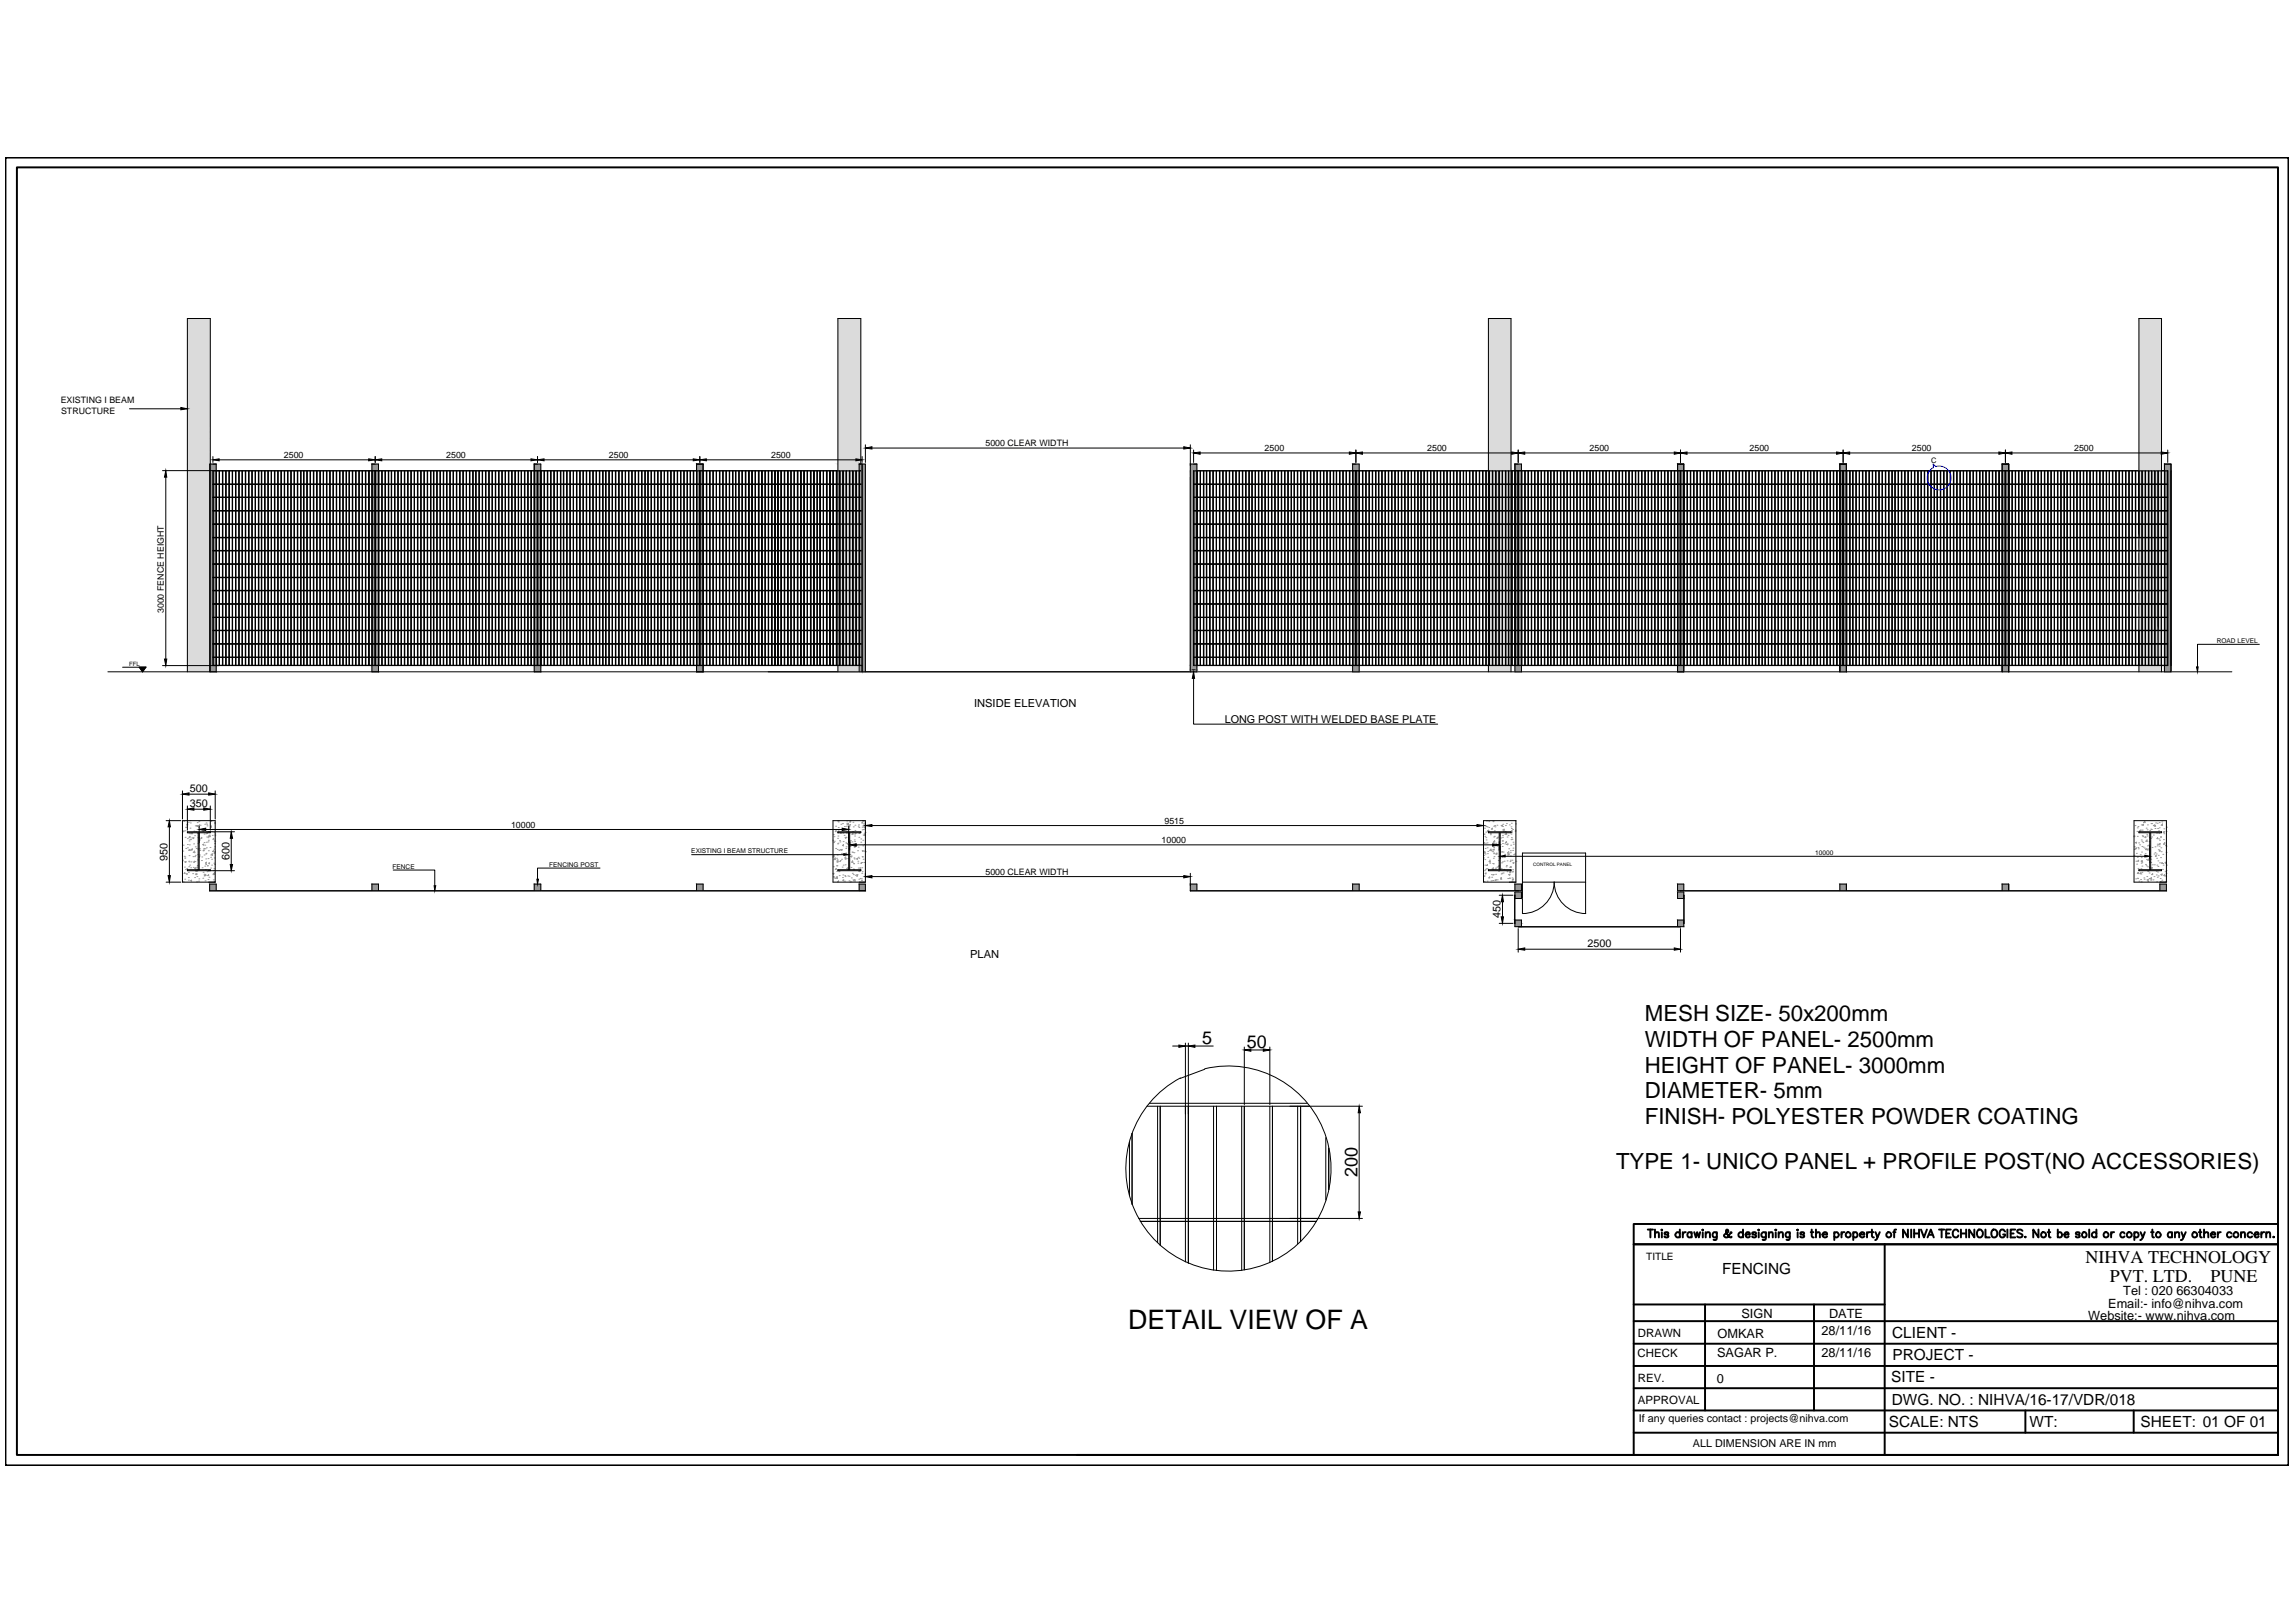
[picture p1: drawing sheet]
<svg xmlns="http://www.w3.org/2000/svg" width="297mm" height="210mm" viewBox="0 0 297 210" stroke-linecap="round" stroke-linejoin="round" font-family="sans-serif">
<defs><g id="words">
<text font-size="3.5" x="146" y="172">DETAIL VIEW OF A</text>
<g font-size="2.9">
<text x="212.8" y="132.2">MESH SIZE- 50x200mm</text>
<text x="212.8" y="135.5">WIDTH OF PANEL- 2500mm</text>
<text x="212.8" y="138.8">HEIGHT OF PANEL- 3000mm</text>
<text x="212.8" y="142.1">DIAMETER- 5mm</text>
<text x="212.8" y="145.5">FINISH- POLYESTER POWDER COATING</text>
<text x="209.1" y="151.2">TYPE 1- UNICO PANEL + PROFILE POST(NO ACCESSORIES)</text>
</g>
<g font-size="2.3">
<text x="155.5" y="135.2">5</text>
<text x="161.3" y="135.7">50</text>
<text x="175.6" y="152.3" transform="rotate(-90 175.6 152.3)">200</text>
<text x="269.8" y="163.5">NIHVA TECHNOLOGY</text>
<text x="273" y="165.9">PVT. LTD.</text>
<text x="286" y="165.9">PUNE</text>
</g>
<g font-size="2">
<text x="222.8" y="164.8">FENCING</text>
<text x="244.8" y="173.2">CLIENT -</text>
<text x="244.7" y="178.9">SITE -</text>
<text x="244.8" y="176">PROJECT -</text>
<text x="244.4" y="184.6">SCALE: NTS</text>
<text x="244.8" y="181.8">DWG. NO. : NIHVA/16-17/VDR/018</text>
<text x="262.6" y="184.6">WT:</text>
<text x="276.9" y="184.6">SHEET: 01 OF 01</text>
</g>
<g font-size="1.7">
<text x="274.7" y="167.6">Tel : 020 66304033</text>
<text x="222.2" y="173.1">OMKAR</text>
<text x="225.3" y="170.5">SIGN</text>
<text x="235.7" y="172.7">28/11/16</text>
<text x="236.6" y="170.5">DATE</text>
<text x="270.2" y="170.8">Website:- www.nihva.com</text>
<text x="272.7" y="169.2">Email:- info@nihva.com</text>
<text x="222.1" y="179">0</text>
<text x="222.2" y="175.6">SAGAR P.</text>
<text x="235.7" y="175.6">28/11/16</text>
</g>
<g font-size="1.5">
<text x="211.9" y="173">DRAWN</text>
<text x="211.9" y="175.6">CHECK</text>
<text x="211.9" y="178.8">REV.</text>
<text x="211.9" y="181.7">APPROVAL</text>
</g>
<g font-size="1.4">
<text x="126" y="91.5">INSIDE ELEVATION</text>
<text x="158.4" y="93.5">LONG POST WITH WELDED BASE PLATE</text>
<text x="24.5" y="102.5">500</text>
<text x="24.5" y="104.5">350</text>
<text x="21.7" y="111.4" transform="rotate(-90 21.7 111.4)">950</text>
<text x="29.7" y="111.3" transform="rotate(-90 29.7 111.3)">600</text>
<text x="194.1" y="118.8" transform="rotate(-90 194.1 118.8)">450</text>
<text x="125.5" y="123.9">PLAN</text>
<text x="205.4" y="122.6">2500</text>
<text x="212" y="184">If any queries contact : projects@nihva.com</text>
<text x="219" y="187.3">ALL DIMENSION ARE IN mm</text>
</g>
<text font-size="1.3" x="213" y="163.1">TITLE</text>
<g font-size="1.1">
<text x="7.9" y="52.1">EXISTING I BEAM</text>
<text x="7.9" y="53.5">STRUCTURE</text>
<text x="36.7" y="59.3">2500</text>
<text x="57.7" y="59.3">2500</text>
<text x="78.8" y="59.3">2500</text>
<text x="99.8" y="59.3">2500</text>
<text x="127.5" y="57.7">5000 CLEAR WIDTH</text>
<text x="163.6" y="58.4">2500</text>
<text x="184.6" y="58.4">2500</text>
<text x="205.6" y="58.4">2500</text>
<text x="226.3" y="58.4">2500</text>
<text x="247.3" y="58.4">2500</text>
<text x="268.3" y="58.4">2500</text>
<text x="21.2" y="79.4" transform="rotate(-90 21.2 79.4)">3000 FENCE HEIGHT</text>
<text x="66.1" y="107.1">10000</text>
<text x="150.7" y="106.6">9515</text>
<text x="127.5" y="113.2">5000 CLEAR WIDTH</text>
<text x="150.3" y="109.1">10000</text>
</g>
<text font-size="1" x="249.8" y="59.9">C</text>
<g font-size=".8">
<text x="286.8" y="83.2">ROAD LEVEL</text>
<text x="16.7" y="86.2">FFL</text>
<text x="50.8" y="112.4">FENCE</text>
<text x="71.1" y="112.2">FENCING POST</text>
<text x="89.4" y="110.4">EXISTING I BEAM STRUCTURE</text>
<text x="234.9" y="110.6">10000</text>
</g>
<text font-size=".6" x="198.4" y="112.1">CONTROL PANEL</text>
</g></defs>
<!-- layer: 0 -->
<g fill="none" stroke="#000" stroke-width=".13">
<path d="M16.7 52.9h6.7M27.5 59.1v.7M28.3 59.5h19.4M48.5 59.1v.7M49.4 59.5h19.3M69.5 59.1v.7M70.4 59.5h19.3M90.5 59.1v.7M91.4 59.5h19.3M111.5 59.1v.7M112 57.6v2.2M112.8 58h40.3"/>
<path d="M154 57.6v29.3M154.4 58.2v1.6M155.3 58.6h19.3M175.4 58.2v1.6M176.3 58.6h19.3M196.4 58.2v1.6M197.3 58.6h19.3M217.4 58.2v1.6M218.3 58.6h19.3M238.4 58.2v1.6M239.3 58.6h19.3M259.4 58.2v1.6"/>
<path d="M260.3 58.6h19.3M280.4 58.2v1.6M21 60.9h90.5M21.4 61.8v23.5M27.5 60.9h84M27.5 60.9v25.2M27.5 62.6h84M27.5 62.7h84M27.5 64.3h84M27.5 64.4h84M27.5 66.1h84M27.5 67.8h84"/>
<path d="M27.5 69.5h84M27.5 69.6h84M27.5 71.2h84M27.5 71.3h84M27.5 73h84M27.5 74.7h84M27.5 76.4h84M27.5 78.1h84M27.5 78.2h84M27.5 79.9h84M27.6 60.9v25.2M28 60.9v25.2"/>
<path d="M28.3 60.9v25.2M28.4 60.9v25.2M28.8 60.9v25.2M29.2 60.9v25.2M29.6 60.9v25.2M29.7 60.9v25.2M30 60.9v25.2M30.1 60.9v25.2M30.5 60.9v25.2M30.9 60.9v25.2M31.3 60.9v25.2M31.4 60.9v25.2"/>
<path d="M31.7 60.9v25.2M31.8 60.9v25.2M32.2 60.9v25.2M32.6 60.9v25.2M33 60.9v25.2M33.4 60.9v25.2M33.5 60.9v25.2M33.8 60.9v25.2M33.9 60.9v25.2M34.2 60.9v25.2M34.3 60.9v25.2M34.7 60.9v25.2"/>
<path d="M35.1 60.9v25.2M35.5 60.9v25.2M35.9 60.9v25.2M36 60.9v25.2M36.4 60.9v25.2M36.8 60.9v25.2M37.2 60.9v25.2M37.6 60.9v25.2M37.7 60.9v25.2M38 60.9v25.2M38.1 60.9v25.2M38.5 60.9v25.2"/>
<path d="M38.9 60.9v25.2M39.3 60.9v25.2M39.7 60.9v25.2M40.1 60.9v25.2M40.2 60.9v25.2M40.5 60.9v25.2M40.6 60.9v25.2M41 60.9v25.2M41.4 60.9v25.2M41.8 60.9v25.2M41.9 60.9v25.2M42.2 60.9v25.2"/>
<path d="M42.3 60.9v25.2M42.7 60.9v25.2M43.1 60.9v25.2M43.5 60.9v25.2M43.9 60.9v25.2M44 60.9v25.2M44.4 60.9v25.2M44.8 60.9v25.2M45.2 60.9v25.2M45.6 60.9v25.2M46 60.9v25.2M46.4 60.9v25.2"/>
<path d="M46.5 60.9v25.2M46.8 60.9v25.2M46.9 60.9v25.2M47.3 60.9v25.2M47.7 60.9v25.2M48.2 60.9v25.2M48.5 60.9v25.2M48.6 60.9v25.2M49 60.9v25.2M49.4 60.9v25.2M49.8 60.9v25.2M49.9 60.9v25.2"/>
<path d="M50.2 60.9v25.2M50.3 60.9v25.2M50.6 60.9v25.2M50.7 60.9v25.2M51 60.9v25.2M51.1 60.9v25.2M51.5 60.9v25.2M51.9 60.9v25.2M52.3 60.9v25.2M52.4 60.9v25.2M52.7 60.9v25.2M52.8 60.9v25.2"/>
<path d="M53.2 60.9v25.2M53.6 60.9v25.2M54 60.9v25.2M54.4 60.9v25.2M54.5 60.9v25.2M54.8 60.9v25.2M54.9 60.9v25.2M55.3 60.9v25.2M55.7 60.9v25.2M56.1 60.9v25.2M56.5 60.9v25.2M56.9 60.9v25.2"/>
<path d="M57 60.9v25.2M57.3 60.9v25.2M57.4 60.9v25.2M57.8 60.9v25.2M58.2 60.9v25.2M58.6 60.9v25.2M58.7 60.9v25.2M59 60.9v25.2M59.1 60.9v25.2M59.5 60.9v25.2M59.9 60.9v25.2M60.3 60.9v25.2"/>
<path d="M60.4 60.9v25.2M60.7 60.9v25.2M60.8 60.9v25.2M61.2 60.9v25.2M61.5 60.9v25.2M61.6 60.9v25.2M62 60.9v25.2M62.4 60.9v25.2M62.8 60.9v25.2M62.9 60.9v25.2M63.2 60.9v25.2M63.3 60.9v25.2"/>
<path d="M63.7 60.9v25.2M64.1 60.9v25.2M64.5 60.9v25.2M64.9 60.9v25.2M65 60.9v25.2M65.3 60.9v25.2M65.4 60.9v25.2M65.8 60.9v25.2M66.2 60.9v25.2M66.6 60.9v25.2M66.7 60.9v25.2M67 60.9v25.2"/>
<path d="M67.1 60.9v25.2M67.4 60.9v25.2M67.5 60.9v25.2M67.8 60.9v25.2M67.9 60.9v25.2M68.3 60.9v25.2M68.7 60.9v25.2M69.2 60.9v25.2M69.5 60.9v25.2M69.6 60.9v25.2M70 60.9v25.2M70.4 60.9v25.2"/>
<path d="M70.8 60.9v25.2M70.9 60.9v25.2M71.2 60.9v25.2M71.3 60.9v25.2M71.7 60.9v25.2M72.1 60.9v25.2M72.5 60.9v25.2M72.9 60.9v25.2M73.3 60.9v25.2M73.7 60.9v25.2M73.8 60.9v25.2M74.2 60.9v25.2"/>
<path d="M74.6 60.9v25.2M75 60.9v25.2M75.4 60.9v25.2M75.5 60.9v25.2M75.8 60.9v25.2M75.9 60.9v25.2M76.3 60.9v25.2M76.7 60.9v25.2M77.1 60.9v25.2M77.2 60.9v25.2M77.5 60.9v25.2M77.6 60.9v25.2"/>
<path d="M78 60.9v25.2M78.3 60.9v25.2M78.4 60.9v25.2M78.8 60.9v25.2M79.2 60.9v25.2M79.6 60.9v25.2M79.7 60.9v25.2M80 60.9v25.2M80.1 60.9v25.2M80.5 60.9v25.2M80.9 60.9v25.2M81.3 60.9v25.2"/>
<path d="M81.4 60.9v25.2M81.7 60.9v25.2M81.8 60.9v25.2M82.2 60.9v25.2M82.6 60.9v25.2M83 60.9v25.2M83.4 60.9v25.2M83.5 60.9v25.2M83.8 60.9v25.2M84.2 60.9v25.2M84.3 60.9v25.2M84.7 60.9v25.2"/>
<path d="M85.1 60.9v25.2M85.5 60.9v25.2M85.9 60.9v25.2M86 60.9v25.2M86.3 60.9v25.2M86.4 60.9v25.2M86.8 60.9v25.2M87.2 60.9v25.2M87.6 60.9v25.2M87.7 60.9v25.2M88 60.9v25.2M88.1 60.9v25.2"/>
<path d="M88.5 60.9v25.2M88.9 60.9v25.2M89.3 60.9v25.2M89.7 60.9v25.2M90.2 60.9v25.2M90.5 60.9v25.2M90.6 60.9v25.2M91 60.9v25.2M91.4 60.9v25.2M91.8 60.9v25.2M92.2 60.9v25.2M92.3 60.9v25.2"/>
<path d="M92.7 60.9v25.2M93.1 60.9v25.2M93.5 60.9v25.2M93.9 60.9v25.2M94 60.9v25.2M94.3 60.9v25.2M94.4 60.9v25.2M94.8 60.9v25.2M95.2 60.9v25.2M95.6 60.9v25.2M96 60.9v25.2M96.4 60.9v25.2"/>
<path d="M96.5 60.9v25.2M96.8 60.9v25.2M96.9 60.9v25.2M97.3 60.9v25.2M97.7 60.9v25.2M98.1 60.9v25.2M98.2 60.9v25.2M98.5 60.9v25.2M98.6 60.9v25.2M99 60.9v25.2M99.4 60.9v25.2M99.8 60.9v25.2"/>
<path d="M99.9 60.9v25.2M100.2 60.9v25.2M100.3 60.9v25.2M100.6 60.9v25.2M100.7 60.9v25.2M101 60.9v25.2M101.1 60.9v25.2M101.5 60.9v25.2M101.9 60.9v25.2M102.3 60.9v25.2M102.7 60.9v25.2M102.8 60.9v25.2"/>
<path d="M103.2 60.9v25.2M103.6 60.9v25.2M104 60.9v25.2M104.4 60.9v25.2M104.5 60.9v25.2M104.8 60.9v25.2M104.9 60.9v25.2M105.3 60.9v25.2M105.7 60.9v25.2M106.1 60.9v25.2M106.5 60.9v25.2M106.9 60.9v25.2"/>
<path d="M107 60.9v25.2M107.3 60.9v25.2M107.4 60.9v25.2M107.8 60.9v25.2M108.2 60.9v25.2M108.6 60.9v25.2M108.7 60.9v25.2M109 60.9v25.2M109.1 60.9v25.2M109.5 60.9v25.2M109.9 60.9v25.2M110.3 60.9v25.2"/>
<path d="M110.7 60.9v25.2M110.8 60.9v25.2M111.2 60.9v25.2M111.4 60.1v-18.9h-3v45.7M111.5 60.1v26.8M154 60.1h.8v26.8M154.4 60.9h126v25.2h-126zM154.4 60.9h126M154.4 62.6h126M154.4 62.7h126M154.4 64.3h126M154.4 64.4h126"/>
<path d="M154.4 66.1h126M154.4 67.8h126M154.4 69.5h126M154.4 69.6h126M154.4 71.2h126M154.4 71.3h126M154.4 73h126M154.4 74.7h126M154.4 76.4h126M154.4 78.1h126M154.4 78.2h126M154.4 79.9h126"/>
<path d="M154.5 60.9v25.2M154.9 60.9v25.2M155.3 60.9v25.2M155.7 60.9v25.2M156.1 60.9v25.2M156.5 60.9v25.2M156.9 60.9v25.2M157 60.9v25.2M157.3 60.9v25.2M157.4 60.9v25.2M157.8 60.9v25.2M158.2 60.9v25.2"/>
<path d="M158.6 60.9v25.2M158.7 60.9v25.2M159 60.9v25.2M159.1 60.9v25.2M159.5 60.9v25.2M159.9 60.9v25.2M160.3 60.9v25.2M160.7 60.9v25.2M160.8 60.9v25.2M161.1 60.9v25.2M161.2 60.9v25.2M161.6 60.9v25.2"/>
<path d="M162 60.9v25.2M162.4 60.9v25.2M162.8 60.9v25.2M163.2 60.9v25.2M163.3 60.9v25.2M163.6 60.9v25.2M163.7 60.9v25.2M164.1 60.9v25.2M164.5 60.9v25.2M164.9 60.9v25.2M165 60.9v25.2M165.3 60.9v25.2"/>
<path d="M165.4 60.9v25.2M165.8 60.9v25.2M166.2 60.9v25.2M166.6 60.9v25.2M166.7 60.9v25.2M167 60.9v25.2M167.1 60.9v25.2M167.4 60.9v25.2M167.5 60.9v25.2M167.8 60.9v25.2M167.9 60.9v25.2M168.3 60.9v25.2"/>
<path d="M168.7 60.9v25.2M169.1 60.9v25.2M169.5 60.9v25.2M169.6 60.9v25.2M170 60.9v25.2M170.4 60.9v25.2M170.8 60.9v25.2M171.2 60.9v25.2M171.3 60.9v25.2M171.6 60.9v25.2M171.7 60.9v25.2M172.1 60.9v25.2"/>
<path d="M172.5 60.9v25.2M172.9 60.9v25.2M173.3 60.9v25.2M173.7 60.9v25.2M173.8 60.9v25.2M174.1 60.9v25.2M174.2 60.9v25.2M174.6 60.9v25.2M175 60.9v25.2M175.4 60.9v25.2M175.5 60.9v25.2M175.9 60.9v25.2"/>
<path d="M176.3 60.9v25.2M176.7 60.9v25.2M177.1 60.9v25.2M177.2 60.9v25.2M177.5 60.9v25.2M177.6 60.9v25.2M178 60.9v25.2M178.3 60.9v25.2M178.4 60.9v25.2M178.8 60.9v25.2M179.2 60.9v25.2M179.6 60.9v25.2"/>
<path d="M180 60.9v25.2M180.1 60.9v25.2M180.5 60.9v25.2M180.9 60.9v25.2M181.3 60.9v25.2M181.7 60.9v25.2M181.8 60.9v25.2M182.1 60.9v25.2M182.2 60.9v25.2M182.6 60.9v25.2M183 60.9v25.2M183.4 60.9v25.2"/>
<path d="M183.5 60.9v25.2M183.8 60.9v25.2M184.2 60.9v25.2M184.3 60.9v25.2M184.6 60.9v25.2M184.7 60.9v25.2M185.1 60.9v25.2M185.5 60.9v25.2M185.9 60.9v25.2M186 60.9v25.2M186.3 60.9v25.2M186.4 60.9v25.2"/>
<path d="M186.8 60.9v25.2M187.2 60.9v25.2M187.6 60.9v25.2M188 60.9v25.2M188.1 60.9v25.2M188.5 60.9v25.2M188.9 60.9v25.2M189.3 60.9v25.2M189.7 60.9v25.2M190.1 60.9v25.2M190.5 60.9v25.2M190.6 60.9v25.2"/>
<path d="M191 60.9v25.2M191.4 60.9v25.2M191.8 60.9v25.2M192.2 60.9v25.2M192.3 60.9v25.2M192.6 60.9v25.2M192.7 60.9v25.2M193.1 60.9v25.2M193.5 60.9v25.2M193.9 60.9v25.2M194 60.9v25.2M194.3 60.9v25.2"/>
<path d="M194.4 60.9v25.2M194.8 60.9v25.2M195.1 60.9v25.2M195.2 60.9v25.2M195.6 60.9v25.2M196 60.9v25.2M196.4 60.9v25.2M196.5 60.9v25.2M196.9 60.9v25.2M197.3 60.9v25.2M197.7 60.9v25.2M198.1 60.9v25.2"/>
<path d="M198.5 60.9v25.2M198.6 60.9v25.2M199 60.9v25.2M199.4 60.9v25.2M199.8 60.9v25.2M200.2 60.9v25.2M200.3 60.9v25.2M200.6 60.9v25.2M201 60.9v25.2M201.1 60.9v25.2M201.5 60.9v25.2M201.9 60.9v25.2"/>
<path d="M202.3 60.9v25.2M202.7 60.9v25.2M202.8 60.9v25.2M203.1 60.9v25.2M203.2 60.9v25.2M203.6 60.9v25.2M204 60.9v25.2M204.4 60.9v25.2M204.5 60.9v25.2M204.8 60.9v25.2M204.9 60.9v25.2M205.3 60.9v25.2"/>
<path d="M205.7 60.9v25.2M206.1 60.9v25.2M206.5 60.9v25.2M206.9 60.9v25.2M207 60.9v25.2M207.3 60.9v25.2M207.4 60.9v25.2M207.8 60.9v25.2M208.2 60.9v25.2M208.6 60.9v25.2M209 60.9v25.2M209.1 60.9v25.2"/>
<path d="M209.5 60.9v25.2M209.9 60.9v25.2M210.3 60.9v25.2M210.7 60.9v25.2M210.8 60.9v25.2M211.1 60.9v25.2M211.2 60.9v25.2M211.6 60.9v25.2M211.9 60.9v25.2M212 60.9v25.2M212.4 60.9v25.2M212.8 60.9v25.2"/>
<path d="M213.2 60.9v25.2M213.3 60.9v25.2M213.6 60.9v25.2M213.7 60.9v25.2M214.1 60.9v25.2M214.5 60.9v25.2M214.9 60.9v25.2M215 60.9v25.2M215.3 60.9v25.2M215.4 60.9v25.2M215.8 60.9v25.2M216.2 60.9v25.2"/>
<path d="M216.6 60.9v25.2M217.1 60.9v25.2M217.4 60.9v25.2M217.5 60.9v25.2M217.9 60.9v25.2M218.3 60.9v25.2M218.7 60.9v25.2M219.1 60.9v25.2M219.5 60.9v25.2M219.6 60.9v25.2M219.9 60.9v25.2M220 60.9v25.2"/>
<path d="M220.4 60.9v25.2M220.8 60.9v25.2M221.2 60.9v25.2M221.3 60.9v25.2M221.6 60.9v25.2M221.7 60.9v25.2M222.1 60.9v25.2M222.5 60.9v25.2M222.9 60.9v25.2M223.3 60.9v25.2M223.7 60.9v25.2M223.8 60.9v25.2"/>
<path d="M224.1 60.9v25.2M224.2 60.9v25.2M224.6 60.9v25.2M225 60.9v25.2M225.4 60.9v25.2M225.5 60.9v25.2M225.8 60.9v25.2M225.9 60.9v25.2M226.3 60.9v25.2M226.7 60.9v25.2M227.1 60.9v25.2M227.5 60.9v25.2"/>
<path d="M227.6 60.9v25.2M228 60.9v25.2M228.3 60.9v25.2M228.4 60.9v25.2M228.8 60.9v25.2M229.2 60.9v25.2M229.6 60.9v25.2M230 60.9v25.2M230.1 60.9v25.2M230.4 60.9v25.2M230.5 60.9v25.2M230.9 60.9v25.2"/>
<path d="M231.3 60.9v25.2M231.7 60.9v25.2M231.8 60.9v25.2M232.1 60.9v25.2M232.2 60.9v25.2M232.6 60.9v25.2M233 60.9v25.2M233.4 60.9v25.2M233.5 60.9v25.2M233.8 60.9v25.2M233.9 60.9v25.2M234.2 60.9v25.2"/>
<path d="M234.3 60.9v25.2M234.6 60.9v25.2M234.7 60.9v25.2M235.1 60.9v25.2M235.5 60.9v25.2M235.9 60.9v25.2M236 60.9v25.2M236.3 60.9v25.2M236.4 60.9v25.2M236.8 60.9v25.2M237.2 60.9v25.2M237.6 60.9v25.2"/>
<path d="M238.1 60.9v25.2M238.4 60.9v25.2M238.5 60.9v25.2M238.9 60.9v25.2M239.3 60.9v25.2M239.7 60.9v25.2M240.1 60.9v25.2M240.5 60.9v25.2M240.6 60.9v25.2M240.9 60.9v25.2M241 60.9v25.2M241.4 60.9v25.2"/>
<path d="M241.8 60.9v25.2M242.2 60.9v25.2M242.3 60.9v25.2M242.6 60.9v25.2M242.7 60.9v25.2M243.1 60.9v25.2M243.5 60.9v25.2M243.9 60.9v25.2M244 60.9v25.2M244.3 60.9v25.2M244.4 60.9v25.2M244.8 60.9v25.2"/>
<path d="M245.1 60.9v25.2M245.2 60.9v25.2M245.6 60.9v25.2M246 60.9v25.2M246.4 60.9v25.2M246.5 60.9v25.2M246.8 60.9v25.2M246.9 60.9v25.2M247.3 60.9v25.2M247.7 60.9v25.2M248.1 60.9v25.2M248.5 60.9v25.2"/>
<path d="M248.6 60.9v25.2M248.9 60.9v25.2M249 60.9v25.2M249.4 60.9v25.2M249.8 60.9v25.2M250.2 60.9v25.2M250.3 60.9v25.2M250.6 60.9v25.2M251 60.9v25.2M251.1 60.9v25.2M251.4 60.9v25.2M251.5 60.9v25.2"/>
<path d="M251.9 60.9v25.2M252.3 60.9v25.2M252.7 60.9v25.2M252.8 60.9v25.2M253.1 60.9v25.2M253.2 60.9v25.2M253.6 60.9v25.2M254 60.9v25.2M254.4 60.9v25.2M254.5 60.9v25.2M254.8 60.9v25.2M254.9 60.9v25.2"/>
<path d="M255.3 60.9v25.2M255.7 60.9v25.2M256.1 60.9v25.2M256.5 60.9v25.2M256.9 60.9v25.2M257.3 60.9v25.2M257.4 60.9v25.2M257.8 60.9v25.2M258.2 60.9v25.2M258.6 60.9v25.2M259.1 60.9v25.2M259.4 60.9v25.2"/>
<path d="M259.5 60.9v25.2M259.9 60.9v25.2M260.3 60.9v25.2M260.7 60.9v25.2M260.8 60.9v25.2M261.1 60.9v25.2M261.2 60.9v25.2M261.6 60.9v25.2M261.9 60.9v25.2M262 60.9v25.2M262.4 60.9v25.2M262.8 60.9v25.2"/>
<path d="M263.2 60.9v25.2M263.3 60.9v25.2M263.6 60.9v25.2M263.7 60.9v25.2M264.1 60.9v25.2M264.5 60.9v25.2M264.9 60.9v25.2M265 60.9v25.2M265.3 60.9v25.2M265.4 60.9v25.2M265.8 60.9v25.2M266.2 60.9v25.2"/>
<path d="M266.6 60.9v25.2M267 60.9v25.2M267.1 60.9v25.2M267.4 60.9v25.2M267.8 60.9v25.2M267.9 60.9v25.2M268.3 60.9v25.2M268.7 60.9v25.2M269.1 60.9v25.2M269.5 60.9v25.2M269.6 60.9v25.2M269.9 60.9v25.2"/>
<path d="M270 60.9v25.2M270.4 60.9v25.2M270.8 60.9v25.2M271.2 60.9v25.2M271.3 60.9v25.2M271.6 60.9v25.2M271.7 60.9v25.2M272.1 60.9v25.2M272.5 60.9v25.2M272.9 60.9v25.2M273.3 60.9v25.2M273.7 60.9v25.2"/>
<path d="M273.8 60.9v25.2M274.1 60.9v25.2M274.2 60.9v25.2M274.6 60.9v25.2M275 60.9v25.2M275.4 60.9v25.2M275.8 60.9v25.2M275.9 60.9v25.2M276.3 60.9v25.2M276.7 60.9v25.2M277.1 60.9v25.2M277.5 60.9v25.2"/>
<path d="M277.6 60.9v25.2M277.9 60.9v25.2M278 60.9v25.2M278.4 60.9v25.2M278.8 60.9v25.2M279.2 60.9v25.2M279.6 60.9v25.2M280 60.1h.9v26.8h-.9zM280 60.1h.9v26.8M280 60.1v26.8M280.1 60.9v25.2M280.4 60.9v25.2"/>
<path d="M14 86.9h274.7M15.9 86.3h3l-.5 .6-.4-.6M21 86.1h90.5M24.2 86.9v-45.7h3v45.7M27.1 86.9v-26.8h.9v26.8M27.5 86.1h84M27.5 81.6h84M27.5 83.3h84M27.5 85h84M27.5 85.1h84M48.1 86.9v-26.8h.9v26.8M69.1 86.9v-26.8h.9v26.8"/>
<path d="M90.1 86.9v-26.8h.9v26.8M111.2 86.9v-26.8h.8v26.8M154.2 86.7h.4M154.4 87.8v5.9h31.6M154.4 86.1h126M154.4 81.6h126M154.4 83.3h126M154.4 85h126M154.4 85.1h126M175 86.9v-26.8h.8v26.8M192.6 86.9v-45.7h2.9v45.7M196 86.9v-26.8h.8v26.8"/>
<path d="M217 86.9v-26.8h.8v26.8M238 86.9v-26.8h.9v26.8M259 86.9v-26.8h.9v26.8M276.7 86.9v-45.7h2.9v45.7M292.3 83.4h-8v2.9M21.5 106.2h1.9M21.5 114.2h1.9M21.9 107v6.3M23.6 106.2h4.2v8h-4.2zM23.6 102.3v3.7M24.2 104.3v3.1M24.5 102.8h2.5"/>
<path d="M25.1 104.7h1.3M25.6 107.8v4.8M25.8 106.9v5.7M26.6 107.3h82.4M27.1 115.3h84.9M27.2 104.3v3.1M27.2 107.6v.2h-3v-.2h6.1M27.2 112.7v-.1h-3v.1h6.1M27.8 102.3v3.7M28 115.3v-.9h-.9v.9h84.9v-.9h-.8v.9M29.9 108.5v3.4M48.1 115.3v-.9h.9v.9"/>
<path d="M50.9 112.6h5.3v2M69.1 115.3v-.9h.9v.9M77.6 112.3h-8.1v1.5M89.5 110.6h19.7M90.1 115.3v-.9h.9v.9M107.8 106.2h4.2v8h-4.2zM108.4 107.6h3v.2h-3zM108.4 112.6h3v.1h-3zM109.8 106.9v5.7M109.9 107.8v4.8M110.8 109.3h82.3M112.8 113.4h40.3"/>
<path d="M112.8 106.8h78.3M154 113v2.3h42.4M154 114.4h.8v.9M154 115.3h42.8v-.9h-.8v.9M175 115.3v-.9h.8v.9M191.9 106.2h4.2v8h-4.2zM192.6 107.6h2.9v.2h-2.9zM192.6 112.6h2.9v.1h-2.9zM194 107.8v4.8M194 115.9h1.7M194 119.5h1.7M194.1 107.8v4.8"/>
<path d="M194.4 116.7v1.9M194.7 110.8h82.8M196 116.3h.8v-.9h-.8v4.5h21.8v-4.5h-.8v.9h.8M196 119.1h.8v.8M196 115.9v3.6M196.4 119.9h21M197 114.2h8.1M205.1 118.2v-7.8h-8.1v7.8a4.1 4.1 0 0 0 4.1-4.1 4.1 4.1 0 0 0 4.1 4.1M217.4 115.3h62.9v-.9h-.9v.9M217.8 115.3v-.9h-.8v.9h63.3M217.8 119.1h-.8v.8M217.8 115.9v3.6"/>
<path d="M238 115.3v-.9h.9v.9M259 115.3v-.9h.9v.9M276.1 106.2h4.2v8h-4.2zM276.7 107.6h2.9v.2h-2.9zM276.7 112.6h2.9v.1h-2.9zM278.1 107.8v4.8M278.2 107.8v4.8M151.7 135.4h.8M153.4 135v28.3M153.4 135.4h.3M153.7 135v28.5M154.6 135.4h2.4"/>
<path d="M155.9 138.4l-3.2 1.2M155.9 138.3a13.3 13.3 0 0 1 16 15.6 13.3 13.3 0 0 1-20.9 7.9 13.3 13.3 0 0 1 1.7-22.3M161 135.5v7.4M161.8 135.9h1.6M164.3 135.5v7.4M196.4 120.2v3M197.3 122.8h19.3M217.4 120.2v3M146.1 147.8v6.9M146.5 146.7v9.2M147.3 157.7h29M147.5 158.1h22.8"/>
<path d="M148.4 143.2h27.9M148.7 142.8h20.4M149.8 143.2v17.6M150.1 143.2v17.9M157 143.2v21.2M157.4 143.2v21.2M160.6 143.2v21.2M161 143.2v21.1M164.3 143.2v20.2M164.6 143.2v20M167.9 143.2v17.8M168.3 143.2v17.4"/>
<path d="M171.5 147.2v8.1M171.9 148.6v5.4M175.8 144v12.8"/>
</g>
<g fill="#989898" stroke="#989898" stroke-width=".13">
<path d="M27.2 60.1v.8h.8zM27.2 60.1h.8v.8z"/>
<path d="M27.2 60.9v25.2h.3zM27.2 60.9h.3v25.2z"/>
<path d="M27.2 86.1v.8h.8zM27.2 86.1h.8v.8z"/>
<path d="M48.1 60.1v.8h.9zM48.1 60.1h.9v.8z"/>
<path d="M48.6 66.1v1.7h.4zM48.6 66.1h.4v1.7z"/>
<path d="M48.2 66.1v1.7h.3zM48.2 66.1h.3v1.7z"/>
<path d="M48.6 64.4v1.7h.4zM48.6 64.4h.4v1.7z"/>
<path d="M48.2 64.4v1.7h.3zM48.2 64.4h.3v1.7z"/>
<path d="M48.6 62.7v1.6h.4zM48.6 62.7h.4v1.6z"/>
<path d="M48.2 62.7v1.6h.3zM48.2 62.7h.3v1.6z"/>
<path d="M48.6 60.9v1.7h.4zM48.6 60.9h.4v1.7z"/>
<path d="M48.2 60.9v1.7h.3zM48.2 60.9h.3v1.7z"/>
<path d="M27.6 60.9v1.7h.4zM27.6 60.9h.4v1.7z"/>
<path d="M27.6 85.1v1h.4zM27.6 85.1h.4v1z"/>
<path d="M27.6 83.3v1.7h.4zM27.6 83.3h.4v1.7z"/>
<path d="M27.6 81.6v1.7h.4zM27.6 81.6h.4v1.7z"/>
<path d="M27.6 79.9v1.7h.4zM27.6 79.9h.4v1.7z"/>
<path d="M27.6 78.2v1.7h.4zM27.6 78.2h.4v1.7z"/>
<path d="M27.6 76.4v1.7h.4zM27.6 76.4h.4v1.7z"/>
<path d="M27.6 74.7v1.7h.4zM27.6 74.7h.4v1.7z"/>
<path d="M27.6 73v1.7h.4zM27.6 73h.4v1.7z"/>
<path d="M27.6 71.3v1.7h.4zM27.6 71.3h.4v1.7z"/>
<path d="M27.6 69.6v1.6h.4zM27.6 69.6h.4v1.6z"/>
<path d="M27.6 67.8v1.7h.4zM27.6 67.8h.4v1.7z"/>
<path d="M27.6 66.1v1.7h.4zM27.6 66.1h.4v1.7z"/>
<path d="M27.6 64.4v1.7h.4zM27.6 64.4h.4v1.7z"/>
<path d="M27.6 62.7v1.6h.4zM27.6 62.7h.4v1.6z"/>
<path d="M48.2 67.8v1.7h.3zM48.2 67.8h.3v1.7z"/>
<path d="M48.6 74.7v1.7h.4zM48.6 74.7h.4v1.7z"/>
<path d="M48.2 74.7v1.7h.3zM48.2 74.7h.3v1.7z"/>
<path d="M48.6 73v1.7h.4zM48.6 73h.4v1.7z"/>
<path d="M48.2 73v1.7h.3zM48.2 73h.3v1.7z"/>
<path d="M48.6 71.3v1.7h.4zM48.6 71.3h.4v1.7z"/>
<path d="M48.2 71.3v1.7h.3zM48.2 71.3h.3v1.7z"/>
<path d="M48.2 69.6v1.6h.3zM48.2 69.6h.3v1.6z"/>
<path d="M48.6 69.6v1.6h.4zM48.6 69.6h.4v1.6z"/>
<path d="M48.6 67.8v1.7h.4zM48.6 67.8h.4v1.7z"/>
<path d="M48.2 76.4v1.7h.3zM48.2 76.4h.3v1.7z"/>
<path d="M48.6 85.1v1h.4zM48.6 85.1h.4v1z"/>
<path d="M48.2 85.1v1h.3zM48.2 85.1h.3v1z"/>
<path d="M48.6 83.3v1.7h.4zM48.6 83.3h.4v1.7z"/>
<path d="M48.2 83.3v1.7h.3zM48.2 83.3h.3v1.7z"/>
<path d="M48.6 81.6v1.7h.4zM48.6 81.6h.4v1.7z"/>
<path d="M48.2 81.6v1.7h.3zM48.2 81.6h.3v1.7z"/>
<path d="M48.6 79.9v1.7h.4zM48.6 79.9h.4v1.7z"/>
<path d="M48.2 79.9v1.7h.3zM48.2 79.9h.3v1.7z"/>
<path d="M48.6 78.2v1.7h.4zM48.6 78.2h.4v1.7z"/>
<path d="M48.2 78.2v1.7h.3zM48.2 78.2h.3v1.7z"/>
<path d="M48.6 76.4v1.7h.4zM48.6 76.4h.4v1.7z"/>
<path d="M48.1 86.1v.8h.9zM48.1 86.1h.9v.8z"/>
<path d="M69.1 60.1v.8h.9zM69.1 60.1h.9v.8z"/>
<path d="M69.6 73v1.7h.4zM69.6 73h.4v1.7z"/>
<path d="M69.2 73v1.7h.3zM69.2 73h.3v1.7z"/>
<path d="M69.6 71.3v1.7h.4zM69.6 71.3h.4v1.7z"/>
<path d="M69.2 71.3v1.7h.3zM69.2 71.3h.3v1.7z"/>
<path d="M69.6 69.6v1.6h.4zM69.6 69.6h.4v1.6z"/>
<path d="M69.2 69.6v1.6h.3zM69.2 69.6h.3v1.6z"/>
<path d="M69.6 67.8v1.7h.4zM69.6 67.8h.4v1.7z"/>
<path d="M69.2 67.8v1.7h.3zM69.2 67.8h.3v1.7z"/>
<path d="M69.6 66.1v1.7h.4zM69.6 66.1h.4v1.7z"/>
<path d="M69.2 66.1v1.7h.3zM69.2 66.1h.3v1.7z"/>
<path d="M69.6 64.4v1.7h.4zM69.6 64.4h.4v1.7z"/>
<path d="M69.2 64.4v1.7h.3zM69.2 64.4h.3v1.7z"/>
<path d="M69.6 62.7v1.6h.4zM69.6 62.7h.4v1.6z"/>
<path d="M69.2 62.7v1.6h.3zM69.2 62.7h.3v1.6z"/>
<path d="M69.6 60.9v1.7h.4zM69.6 60.9h.4v1.7z"/>
<path d="M69.2 60.9v1.7h.3zM69.2 60.9h.3v1.7z"/>
<path d="M69.1 86.1v.8h.9zM69.1 86.1h.9v.8z"/>
<path d="M69.6 74.7v1.7h.4zM69.6 74.7h.4v1.7z"/>
<path d="M69.2 74.7v1.7h.3zM69.2 74.7h.3v1.7z"/>
<path d="M69.2 76.4v1.7h.3zM69.2 76.4h.3v1.7z"/>
<path d="M69.6 76.4v1.7h.4zM69.6 76.4h.4v1.7z"/>
<path d="M69.6 78.2v1.7h.4zM69.6 78.2h.4v1.7z"/>
<path d="M69.2 78.2v1.7h.3zM69.2 78.2h.3v1.7z"/>
<path d="M69.6 79.9v1.7h.4zM69.6 79.9h.4v1.7z"/>
<path d="M69.2 79.9v1.7h.3zM69.2 79.9h.3v1.7z"/>
<path d="M69.2 81.6v1.7h.3zM69.2 81.6h.3v1.7z"/>
<path d="M69.6 81.6v1.7h.4zM69.6 81.6h.4v1.7z"/>
<path d="M69.6 83.3v1.7h.4zM69.6 83.3h.4v1.7z"/>
<path d="M69.2 83.3v1.7h.3zM69.2 83.3h.3v1.7z"/>
<path d="M69.6 85.1v1h.4zM69.6 85.1h.4v1z"/>
<path d="M69.2 85.1v1h.3zM69.2 85.1h.3v1z"/>
<path d="M90.1 60.1v.8h.9zM90.1 60.1h.9v.8z"/>
<path d="M90.6 60.9v1.7h.4zM90.6 60.9h.4v1.7z"/>
<path d="M90.6 71.3v1.7h.4zM90.6 71.3h.4v1.7z"/>
<path d="M90.2 71.3v1.7h.3zM90.2 71.3h.3v1.7z"/>
<path d="M90.2 69.6v1.6h.3zM90.2 69.6h.3v1.6z"/>
<path d="M90.6 69.6v1.6h.4zM90.6 69.6h.4v1.6z"/>
<path d="M90.6 67.8v1.7h.4zM90.6 67.8h.4v1.7z"/>
<path d="M90.2 67.8v1.7h.3zM90.2 67.8h.3v1.7z"/>
<path d="M90.6 66.1v1.7h.4zM90.6 66.1h.4v1.7z"/>
<path d="M90.2 66.1v1.7h.3zM90.2 66.1h.3v1.7z"/>
<path d="M90.2 64.4v1.7h.3zM90.2 64.4h.3v1.7z"/>
<path d="M90.6 64.4v1.7h.4zM90.6 64.4h.4v1.7z"/>
<path d="M90.6 62.7v1.6h.4zM90.6 62.7h.4v1.6z"/>
<path d="M90.2 62.7v1.6h.3zM90.2 62.7h.3v1.6z"/>
<path d="M90.2 60.9v1.7h.3zM90.2 60.9h.3v1.7z"/>
<path d="M90.2 73v1.7h.3zM90.2 73h.3v1.7z"/>
<path d="M90.6 85.1v1h.4zM90.6 85.1h.4v1z"/>
<path d="M90.2 85.1v1h.3zM90.2 85.1h.3v1z"/>
<path d="M90.6 83.3v1.7h.4zM90.6 83.3h.4v1.7z"/>
<path d="M90.2 83.3v1.7h.3zM90.2 83.3h.3v1.7z"/>
<path d="M90.6 81.6v1.7h.4zM90.6 81.6h.4v1.7z"/>
<path d="M90.2 81.6v1.7h.3zM90.2 81.6h.3v1.7z"/>
<path d="M90.6 79.9v1.7h.4zM90.6 79.9h.4v1.7z"/>
<path d="M90.2 79.9v1.7h.3zM90.2 79.9h.3v1.7z"/>
<path d="M90.6 78.2v1.7h.4zM90.6 78.2h.4v1.7z"/>
<path d="M90.2 78.2v1.7h.3zM90.2 78.2h.3v1.7z"/>
<path d="M90.6 76.4v1.7h.4zM90.6 76.4h.4v1.7z"/>
<path d="M90.2 76.4v1.7h.3zM90.2 76.4h.3v1.7z"/>
<path d="M90.6 74.7v1.7h.4zM90.6 74.7h.4v1.7z"/>
<path d="M90.2 74.7v1.7h.3zM90.2 74.7h.3v1.7z"/>
<path d="M90.6 73v1.7h.4zM90.6 73h.4v1.7z"/>
<path d="M90.1 86.1v.8h.9zM90.1 86.1h.9v.8z"/>
<path d="M111.2 60.1v.8h.3zM111.2 60.1h.3v.8z"/>
<path d="M111.2 69.6v1.6h.3zM111.2 69.6h.3v1.6z"/>
<path d="M111.2 67.8v1.7h.3zM111.2 67.8h.3v1.7z"/>
<path d="M111.2 66.1v1.7h.3zM111.2 66.1h.3v1.7z"/>
<path d="M111.2 64.4v1.7h.3zM111.2 64.4h.3v1.7z"/>
<path d="M111.2 62.7v1.6h.3zM111.2 62.7h.3v1.6z"/>
<path d="M111.2 60.9v1.7h.3zM111.2 60.9h.3v1.7z"/>
<path d="M111.2 71.3v1.7h.3zM111.2 71.3h.3v1.7z"/>
<path d="M111.2 85.1v1h.3zM111.2 85.1h.3v1z"/>
<path d="M111.2 83.3v1.7h.3zM111.2 83.3h.3v1.7z"/>
<path d="M111.2 81.6v1.7h.3zM111.2 81.6h.3v1.7z"/>
<path d="M111.2 79.9v1.7h.3zM111.2 79.9h.3v1.7z"/>
<path d="M111.2 78.2v1.7h.3zM111.2 78.2h.3v1.7z"/>
<path d="M111.2 76.4v1.7h.3zM111.2 76.4h.3v1.7z"/>
<path d="M111.2 74.7v1.7h.3zM111.2 74.7h.3v1.7z"/>
<path d="M111.2 73v1.7h.3zM111.2 73h.3v1.7z"/>
<path d="M111.2 86.1v.8h.3zM111.2 86.1h.3v.8z"/>
<path d="M111.5 60.1v26.8h.5zM111.5 60.1h.5v26.8z"/>
<path d="M259.5 78.2v1.7h.4zM259.5 78.2h.4v1.7z"/>
<path d="M259 86.1v.8h.9zM259 86.1h.9v.8z"/>
<path d="M259.1 85.1v1h.3zM259.1 85.1h.3v1z"/>
<path d="M259.5 85.1v1h.4zM259.5 85.1h.4v1z"/>
<path d="M259.5 83.3v1.7h.4zM259.5 83.3h.4v1.7z"/>
<path d="M259.1 83.3v1.7h.3zM259.1 83.3h.3v1.7z"/>
<path d="M259.1 81.6v1.7h.3zM259.1 81.6h.3v1.7z"/>
<path d="M259.5 81.6v1.7h.4zM259.5 81.6h.4v1.7z"/>
<path d="M259.5 79.9v1.7h.4zM259.5 79.9h.4v1.7z"/>
<path d="M259.1 79.9v1.7h.3zM259.1 79.9h.3v1.7z"/>
<path d="M259.1 78.2v1.7h.3zM259.1 78.2h.3v1.7z"/>
<path d="M154 60.1v.8h.8zM154 60.1h.8v.8z"/>
<path d="M154 60.9v25.2h.4zM154 60.9h.4v25.2z"/>
<path d="M154 86.1v.6h.8zM154 86.1h.8v.6z"/>
<path d="M154.6 86.7v.2h.2zM154.6 86.7h.2v.2z"/>
<path d="M154 86.7v.2h.2zM154 86.7h.2v.2z"/>
<path d="M175 60.1v.8h.8zM175 60.1h.8v.8z"/>
<path d="M175.5 71.3v1.7h.3zM175.5 71.3h.3v1.7z"/>
<path d="M175 71.3v1.7h.4zM175 71.3h.4v1.7z"/>
<path d="M175.5 69.6v1.6h.3zM175.5 69.6h.3v1.6z"/>
<path d="M175 69.6v1.6h.4zM175 69.6h.4v1.6z"/>
<path d="M175.5 67.8v1.7h.3zM175.5 67.8h.3v1.7z"/>
<path d="M175 67.8v1.7h.4zM175 67.8h.4v1.7z"/>
<path d="M175.5 66.1v1.7h.3zM175.5 66.1h.3v1.7z"/>
<path d="M175 66.1v1.7h.4zM175 66.1h.4v1.7z"/>
<path d="M175.5 64.4v1.7h.3zM175.5 64.4h.3v1.7z"/>
<path d="M175 64.4v1.7h.4zM175 64.4h.4v1.7z"/>
<path d="M175.5 62.7v1.6h.3zM175.5 62.7h.3v1.6z"/>
<path d="M175 62.7v1.6h.4zM175 62.7h.4v1.6z"/>
<path d="M175.5 60.9v1.7h.3zM175.5 60.9h.3v1.7z"/>
<path d="M175 60.9v1.7h.4zM175 60.9h.4v1.7z"/>
<path d="M154.5 60.9v1.7h.3zM154.5 60.9h.3v1.7z"/>
<path d="M154.5 76.4v1.7h.3zM154.5 76.4h.3v1.7z"/>
<path d="M154.5 74.7v1.7h.3zM154.5 74.7h.3v1.7z"/>
<path d="M154.5 73v1.7h.3zM154.5 73h.3v1.7z"/>
<path d="M154.5 71.3v1.7h.3zM154.5 71.3h.3v1.7z"/>
<path d="M154.5 69.6v1.6h.3zM154.5 69.6h.3v1.6z"/>
<path d="M154.5 67.8v1.7h.3zM154.5 67.8h.3v1.7z"/>
<path d="M154.5 66.1v1.7h.3zM154.5 66.1h.3v1.7z"/>
<path d="M154.5 64.4v1.7h.3zM154.5 64.4h.3v1.7z"/>
<path d="M154.5 62.7v1.6h.3zM154.5 62.7h.3v1.6z"/>
<path d="M175 73v1.7h.4zM175 73h.4v1.7z"/>
<path d="M175 86.1v.8h.8zM175 86.1h.8v.8z"/>
<path d="M175.5 85.1v1h.3zM175.5 85.1h.3v1z"/>
<path d="M175 85.1v1h.4zM175 85.1h.4v1z"/>
<path d="M175 83.3v1.7h.4zM175 83.3h.4v1.7z"/>
<path d="M175.5 83.3v1.7h.3zM175.5 83.3h.3v1.7z"/>
<path d="M175 81.6v1.7h.4zM175 81.6h.4v1.7z"/>
<path d="M175.5 81.6v1.7h.3zM175.5 81.6h.3v1.7z"/>
<path d="M175.5 79.9v1.7h.3zM175.5 79.9h.3v1.7z"/>
<path d="M175 79.9v1.7h.4zM175 79.9h.4v1.7z"/>
<path d="M175 78.2v1.7h.4zM175 78.2h.4v1.7z"/>
<path d="M175.5 78.2v1.7h.3zM175.5 78.2h.3v1.7z"/>
<path d="M175.5 76.4v1.7h.3zM175.5 76.4h.3v1.7z"/>
<path d="M175 76.4v1.7h.4zM175 76.4h.4v1.7z"/>
<path d="M175 74.7v1.7h.4zM175 74.7h.4v1.7z"/>
<path d="M175.5 74.7v1.7h.3zM175.5 74.7h.3v1.7z"/>
<path d="M175.5 73v1.7h.3zM175.5 73h.3v1.7z"/>
<path d="M154.5 78.2v1.7h.3zM154.5 78.2h.3v1.7z"/>
<path d="M154.5 85.1v1h.3zM154.5 85.1h.3v1z"/>
<path d="M154.5 83.3v1.7h.3zM154.5 83.3h.3v1.7z"/>
<path d="M154.5 81.6v1.7h.3zM154.5 81.6h.3v1.7z"/>
<path d="M154.5 79.9v1.7h.3zM154.5 79.9h.3v1.7z"/>
<path d="M196 60.1v.8h.8zM196 60.1h.8v.8z"/>
<path d="M196.5 73v1.7h.3zM196.5 73h.3v1.7z"/>
<path d="M196 73v1.7h.4zM196 73h.4v1.7z"/>
<path d="M196.5 71.3v1.7h.3zM196.5 71.3h.3v1.7z"/>
<path d="M196 71.3v1.7h.4zM196 71.3h.4v1.7z"/>
<path d="M196.5 69.6v1.6h.3zM196.5 69.6h.3v1.6z"/>
<path d="M196 69.6v1.6h.4zM196 69.6h.4v1.6z"/>
<path d="M196.5 67.8v1.7h.3zM196.5 67.8h.3v1.7z"/>
<path d="M196 67.8v1.7h.4zM196 67.8h.4v1.7z"/>
<path d="M196.5 66.1v1.7h.3zM196.5 66.1h.3v1.7z"/>
<path d="M196 66.1v1.7h.4zM196 66.1h.4v1.7z"/>
<path d="M196.5 64.4v1.7h.3zM196.5 64.4h.3v1.7z"/>
<path d="M196 64.4v1.7h.4zM196 64.4h.4v1.7z"/>
<path d="M196.5 62.7v1.6h.3zM196.5 62.7h.3v1.6z"/>
<path d="M196 62.7v1.6h.4zM196 62.7h.4v1.6z"/>
<path d="M196.5 60.9v1.7h.3zM196.5 60.9h.3v1.7z"/>
<path d="M196 60.9v1.7h.4zM196 60.9h.4v1.7z"/>
<path d="M196 74.7v1.7h.4zM196 74.7h.4v1.7z"/>
<path d="M196 86.1v.8h.8zM196 86.1h.8v.8z"/>
<path d="M196.5 85.1v1h.3zM196.5 85.1h.3v1z"/>
<path d="M196 85.1v1h.4zM196 85.1h.4v1z"/>
<path d="M196.5 83.3v1.7h.3zM196.5 83.3h.3v1.7z"/>
<path d="M196 83.3v1.7h.4zM196 83.3h.4v1.7z"/>
<path d="M196.5 81.6v1.7h.3zM196.5 81.6h.3v1.7z"/>
<path d="M196 81.6v1.7h.4zM196 81.6h.4v1.7z"/>
<path d="M196.5 79.9v1.7h.3zM196.5 79.9h.3v1.7z"/>
<path d="M196 79.9v1.7h.4zM196 79.9h.4v1.7z"/>
<path d="M196.5 78.2v1.7h.3zM196.5 78.2h.3v1.7z"/>
<path d="M196 78.2v1.7h.4zM196 78.2h.4v1.7z"/>
<path d="M196.5 76.4v1.7h.3zM196.5 76.4h.3v1.7z"/>
<path d="M196 76.4v1.7h.4zM196 76.4h.4v1.7z"/>
<path d="M196.5 74.7v1.7h.3zM196.5 74.7h.3v1.7z"/>
<path d="M217 60.1v.8h.8zM217 60.1h.8v.8z"/>
<path d="M217.5 66.1v1.7h.3zM217.5 66.1h.3v1.7z"/>
<path d="M217.1 66.1v1.7h.3zM217.1 66.1h.3v1.7z"/>
<path d="M217.5 64.4v1.7h.3zM217.5 64.4h.3v1.7z"/>
<path d="M217.1 64.4v1.7h.3zM217.1 64.4h.3v1.7z"/>
<path d="M217.5 62.7v1.6h.3zM217.5 62.7h.3v1.6z"/>
<path d="M217.1 62.7v1.6h.3zM217.1 62.7h.3v1.6z"/>
<path d="M217.5 60.9v1.7h.3zM217.5 60.9h.3v1.7z"/>
<path d="M217.1 60.9v1.7h.3zM217.1 60.9h.3v1.7z"/>
<path d="M217.1 67.8v1.7h.3zM217.1 67.8h.3v1.7z"/>
<path d="M217.1 81.6v1.7h.3zM217.1 81.6h.3v1.7z"/>
<path d="M217.5 81.6v1.7h.3zM217.5 81.6h.3v1.7z"/>
<path d="M217.1 83.3v1.7h.3zM217.1 83.3h.3v1.7z"/>
<path d="M217.5 83.3v1.7h.3zM217.5 83.3h.3v1.7z"/>
<path d="M217.1 85.1v1h.3zM217.1 85.1h.3v1z"/>
<path d="M217.5 85.1v1h.3zM217.5 85.1h.3v1z"/>
<path d="M217 86.1v.8h.8zM217 86.1h.8v.8z"/>
<path d="M217.1 79.9v1.7h.3zM217.1 79.9h.3v1.7z"/>
<path d="M217.5 79.9v1.7h.3zM217.5 79.9h.3v1.7z"/>
<path d="M217.1 78.2v1.7h.3zM217.1 78.2h.3v1.7z"/>
<path d="M217.5 78.2v1.7h.3zM217.5 78.2h.3v1.7z"/>
<path d="M217.5 76.4v1.7h.3zM217.5 76.4h.3v1.7z"/>
<path d="M217.1 76.4v1.7h.3zM217.1 76.4h.3v1.7z"/>
<path d="M217.5 74.7v1.7h.3zM217.5 74.7h.3v1.7z"/>
<path d="M217.1 74.7v1.7h.3zM217.1 74.7h.3v1.7z"/>
<path d="M217.5 73v1.7h.3zM217.5 73h.3v1.7z"/>
<path d="M217.1 73v1.7h.3zM217.1 73h.3v1.7z"/>
<path d="M217.5 71.3v1.7h.3zM217.5 71.3h.3v1.7z"/>
<path d="M217.1 71.3v1.7h.3zM217.1 71.3h.3v1.7z"/>
<path d="M217.5 69.6v1.6h.3zM217.5 69.6h.3v1.6z"/>
<path d="M217.1 69.6v1.6h.3zM217.1 69.6h.3v1.6z"/>
<path d="M217.5 67.8v1.7h.3zM217.5 67.8h.3v1.7z"/>
<path d="M238 60.1v.8h.9zM238 60.1h.9v.8z"/>
<path d="M238.5 71.3v1.7h.4zM238.5 71.3h.4v1.7z"/>
<path d="M238.1 71.3v1.7h.3zM238.1 71.3h.3v1.7z"/>
<path d="M238.1 69.6v1.6h.3zM238.1 69.6h.3v1.6z"/>
<path d="M238.5 69.6v1.6h.4zM238.5 69.6h.4v1.6z"/>
<path d="M238.5 67.8v1.7h.4zM238.5 67.8h.4v1.7z"/>
<path d="M238.1 67.8v1.7h.3zM238.1 67.8h.3v1.7z"/>
<path d="M238.1 66.1v1.7h.3zM238.1 66.1h.3v1.7z"/>
<path d="M238.5 66.1v1.7h.4zM238.5 66.1h.4v1.7z"/>
<path d="M238.5 64.4v1.7h.4zM238.5 64.4h.4v1.7z"/>
<path d="M238.1 64.4v1.7h.3zM238.1 64.4h.3v1.7z"/>
<path d="M238.5 62.7v1.6h.4zM238.5 62.7h.4v1.6z"/>
<path d="M238.1 62.7v1.6h.3zM238.1 62.7h.3v1.6z"/>
<path d="M238.1 60.9v1.7h.3zM238.1 60.9h.3v1.7z"/>
<path d="M238.5 60.9v1.7h.4zM238.5 60.9h.4v1.7z"/>
<path d="M238 86.1v.8h.9zM238 86.1h.9v.8z"/>
<path d="M238.4 74.7v1.7zM238.4 74.7v1.7z"/>
<path d="M238.5 74.7v1.7h.4zM238.5 74.7h.4v1.7z"/>
<path d="M238.1 76.4v1.7h.3zM238.1 76.4h.3v1.7z"/>
<path d="M238.5 76.4v1.7h.4zM238.5 76.4h.4v1.7z"/>
<path d="M238.1 78.2v1.7h.3zM238.1 78.2h.3v1.7z"/>
<path d="M238.5 78.2v1.7h.4zM238.5 78.2h.4v1.7z"/>
<path d="M238.1 79.9v1.7h.3zM238.1 79.9h.3v1.7z"/>
<path d="M238.5 79.9v1.7h.4zM238.5 79.9h.4v1.7z"/>
<path d="M238.1 81.6v1.7h.3zM238.1 81.6h.3v1.7z"/>
<path d="M238.5 81.6v1.7h.4zM238.5 81.6h.4v1.7z"/>
<path d="M238.1 83.3v1.7h.3zM238.1 83.3h.3v1.7z"/>
<path d="M238.5 83.3v1.7h.4zM238.5 83.3h.4v1.7z"/>
<path d="M238.5 85.1v1h.4zM238.5 85.1h.4v1z"/>
<path d="M238.1 85.1v1h.3zM238.1 85.1h.3v1z"/>
<path d="M238.1 74.7v1.7h.3zM238.1 74.7h.3v1.7z"/>
<path d="M238.5 73v1.7h.4zM238.5 73h.4v1.7z"/>
<path d="M238.1 73v1.7h.3zM238.1 73h.3v1.7z"/>
<path d="M259 60.1v.8h.9zM259 60.1h.9v.8z"/>
<path d="M259.1 64.4v1.7h.3zM259.1 64.4h.3v1.7z"/>
<path d="M259.5 64.4v1.7h.4zM259.5 64.4h.4v1.7z"/>
<path d="M259.5 62.7v1.6h.4zM259.5 62.7h.4v1.6z"/>
<path d="M259.1 62.7v1.6h.3zM259.1 62.7h.3v1.6z"/>
<path d="M259.1 60.9v1.7h.3zM259.1 60.9h.3v1.7z"/>
<path d="M259.5 60.9v1.7h.4zM259.5 60.9h.4v1.7z"/>
<path d="M259.5 66.1v1.7h.4zM259.5 66.1h.4v1.7z"/>
<path d="M259.1 76.4v1.7h.3zM259.1 76.4h.3v1.7z"/>
<path d="M259.5 76.4v1.7h.4zM259.5 76.4h.4v1.7z"/>
<path d="M259.1 74.7v1.7h.3zM259.1 74.7h.3v1.7z"/>
<path d="M259.5 74.7v1.7h.4zM259.5 74.7h.4v1.7z"/>
<path d="M259.1 73v1.7h.3zM259.1 73h.3v1.7z"/>
<path d="M259.5 73v1.7h.4zM259.5 73h.4v1.7z"/>
<path d="M259.5 71.3v1.7h.4zM259.5 71.3h.4v1.7z"/>
<path d="M259.1 71.3v1.7h.3zM259.1 71.3h.3v1.7z"/>
<path d="M259.1 69.6v1.6h.3zM259.1 69.6h.3v1.6z"/>
<path d="M259.5 69.6v1.6h.4zM259.5 69.6h.4v1.6z"/>
<path d="M259.5 67.8v1.7h.4zM259.5 67.8h.4v1.7z"/>
<path d="M259.1 67.8v1.7h.3zM259.1 67.8h.3v1.7z"/>
<path d="M259.1 66.1v1.7h.3zM259.1 66.1h.3v1.7z"/>
<path d="M280 60.1v.8h.9zM280 60.1h.9v.8z"/>
<path d="M280.4 60.9v25.2h.5zM280.4 60.9h.5v25.2z"/>
<path d="M280 86.1v.8h.9zM280 86.1h.9v.8z"/>
<path d="M280.1 60.9v1.7h.3zM280.1 60.9h.3v1.7z"/>
<path d="M280.1 71.3v1.7h.3zM280.1 71.3h.3v1.7z"/>
<path d="M280.1 69.6v1.6h.3zM280.1 69.6h.3v1.6z"/>
<path d="M280.1 67.8v1.7h.3zM280.1 67.8h.3v1.7z"/>
<path d="M280.1 66.1v1.7h.3zM280.1 66.1h.3v1.7z"/>
<path d="M280.1 64.4v1.7h.3zM280.1 64.4h.3v1.7z"/>
<path d="M280.1 62.7v1.6h.3zM280.1 62.7h.3v1.6z"/>
<path d="M280.1 73v1.7h.3zM280.1 73h.3v1.7z"/>
<path d="M280.1 78.2v1.7h.3zM280.1 78.2h.3v1.7z"/>
<path d="M280.1 76.4v1.7h.3zM280.1 76.4h.3v1.7z"/>
<path d="M280.1 74.7v1.7h.3zM280.1 74.7h.3v1.7z"/>
<path d="M280.1 85.1v1h.3zM280.1 85.1h.3v1z"/>
<path d="M280.1 79.9v1.7h.3zM280.1 79.9h.3v1.7z"/>
<path d="M280.1 81.6v1.7h.3zM280.1 81.6h.3v1.7z"/>
<path d="M280.1 83.3v1.7h.3zM280.1 83.3h.3v1.7z"/>
<path d="M27.1 114.4v.9h.9zM27.1 114.4h.9v.9z"/>
<path d="M48.1 114.4v.9h.9zM48.1 114.4h.9v.9z"/>
<path d="M69.1 114.4v.9h.9zM69.1 114.4h.9v.9z"/>
<path d="M111.2 114.4v.9h.8zM111.2 114.4h.8v.9z"/>
<path d="M90.1 114.4v.9h.9zM90.1 114.4h.9v.9z"/>
<path d="M154 114.4v.9h.8zM154 114.4h.8v.9z"/>
<path d="M217 114.4v.9h.8zM217 114.4h.8v.9z"/>
<path d="M196 114.4v.9h.8zM196 114.4h.8v.9z"/>
<path d="M175 114.4v.9h.8zM175 114.4h.8v.9z"/>
<path d="M238 114.4v.9h.9zM238 114.4h.9v.9z"/>
<path d="M279.4 114.4v.9h.9zM279.4 114.4h.9v.9z"/>
<path d="M259 114.4v.9h.9zM259 114.4h.9v.9z"/>
<path d="M196 115.4v.9h.8zM196 115.4h.8v.9z"/>
<path d="M196 119.1v.4h.8zM196 119.1h.8v.4z"/>
<path d="M196 119.5v.4h.8zM196 119.5h.8v.4z"/>
<path d="M217 119.1v.8h.8zM217 119.1h.8v.8z"/>
<path d="M217 115.4v.9h.8zM217 115.4h.8v.9z"/>
</g>
<g fill="#dbdbdb" stroke="#dbdbdb" stroke-width=".13">
<path d="M24.2 41.2v18.9h2.9zM24.2 41.2h3l-.1 18.9z"/>
<path d="M24.2 60.1v26.8h2.9zM24.2 60.1h2.9v26.8z"/>
<path d="M108.4 41.2v18.9h3zM108.4 41.2h3v18.9z"/>
<path d="M108.4 60.1v.8h2.8zM108.4 60.1h2.8v.8z"/>
<path d="M108.4 60.9v1.7h.2zM108.4 60.9h.2v1.7z"/>
<path d="M110.8 60.9v1.7h.4zM110.8 60.9h.4v1.7z"/>
<path d="M110.3 60.9v1.7h.4zM110.3 60.9h.4v1.7z"/>
<path d="M109.9 60.9v1.7h.4zM109.9 60.9h.4v1.7z"/>
<path d="M109.5 60.9v1.7h.4zM109.5 60.9h.4v1.7z"/>
<path d="M109.1 60.9v1.7h.4zM109.1 60.9h.4v1.7z"/>
<path d="M108.7 60.9v1.7h.3zM108.7 60.9h.3v1.7z"/>
<path d="M110.8 85.1v1h.4zM110.8 85.1h.4v1z"/>
<path d="M108.4 85.1v1h.2zM108.4 85.1h.2v1z"/>
<path d="M108.4 83.3v1.7h.2zM108.4 83.3h.2v1.7z"/>
<path d="M108.4 81.6v1.7h.2zM108.4 81.6h.2v1.7z"/>
<path d="M109.1 81.6v1.7h.4zM109.1 81.6h.4v1.7z"/>
<path d="M108.7 81.6v1.7h.3zM108.7 81.6h.3v1.7z"/>
<path d="M108.7 83.3v1.7h.3zM108.7 83.3h.3v1.7z"/>
<path d="M109.1 83.3v1.7h.4zM109.1 83.3h.4v1.7z"/>
<path d="M109.1 85.1v1h.4zM109.1 85.1h.4v1z"/>
<path d="M108.7 85.1v1h.3zM108.7 85.1h.3v1z"/>
<path d="M109.5 85.1v1h.4zM109.5 85.1h.4v1z"/>
<path d="M109.5 83.3v1.7h.4zM109.5 83.3h.4v1.7z"/>
<path d="M109.5 81.6v1.7h.4zM109.5 81.6h.4v1.7z"/>
<path d="M109.9 81.6v1.7h.4zM109.9 81.6h.4v1.7z"/>
<path d="M109.9 83.3v1.7h.4zM109.9 83.3h.4v1.7z"/>
<path d="M109.9 85.1v1h.4zM109.9 85.1h.4v1z"/>
<path d="M110.3 85.1v1h.4zM110.3 85.1h.4v1z"/>
<path d="M110.3 83.3v1.7h.4zM110.3 83.3h.4v1.7z"/>
<path d="M110.3 81.6v1.7h.4zM110.3 81.6h.4v1.7z"/>
<path d="M110.8 81.6v1.7h.4zM110.8 81.6h.4v1.7z"/>
<path d="M110.8 83.3v1.7h.4zM110.8 83.3h.4v1.7z"/>
<path d="M108.4 62.7v1.6h.2zM108.4 62.7h.2v1.6z"/>
<path d="M110.8 62.7v1.6h.4zM110.8 62.7h.4v1.6z"/>
<path d="M110.3 62.7v1.6h.4zM110.3 62.7h.4v1.6z"/>
<path d="M109.9 62.7v1.6h.4zM109.9 62.7h.4v1.6z"/>
<path d="M109.5 62.7v1.6h.4zM109.5 62.7h.4v1.6z"/>
<path d="M109.1 62.7v1.6h.4zM109.1 62.7h.4v1.6z"/>
<path d="M108.7 62.7v1.6h.3zM108.7 62.7h.3v1.6z"/>
<path d="M108.4 64.4v1.7h.2zM108.4 64.4h.2v1.7z"/>
<path d="M108.4 66.1v1.7h.2zM108.4 66.1h.2v1.7z"/>
<path d="M108.7 66.1v1.7h.3zM108.7 66.1h.3v1.7z"/>
<path d="M109.1 66.1v1.7h.4zM109.1 66.1h.4v1.7z"/>
<path d="M109.5 66.1v1.7h.4zM109.5 66.1h.4v1.7z"/>
<path d="M109.9 66.1v1.7h.4zM109.9 66.1h.4v1.7z"/>
<path d="M110.3 66.1v1.7h.4zM110.3 66.1h.4v1.7z"/>
<path d="M110.8 66.1v1.7h.4zM110.8 66.1h.4v1.7z"/>
<path d="M110.8 64.4v1.7h.4zM110.8 64.4h.4v1.7z"/>
<path d="M110.3 64.4v1.7h.4zM110.3 64.4h.4v1.7z"/>
<path d="M109.9 64.4v1.7h.4zM109.9 64.4h.4v1.7z"/>
<path d="M109.5 64.4v1.7h.4zM109.5 64.4h.4v1.7z"/>
<path d="M109.1 64.4v1.7h.4zM109.1 64.4h.4v1.7z"/>
<path d="M108.7 64.4v1.7h.3zM108.7 64.4h.3v1.7z"/>
<path d="M108.4 67.8v1.7h.2zM108.4 67.8h.2v1.7z"/>
<path d="M110.8 69.6v1.6h.4zM110.8 69.6h.4v1.6z"/>
<path d="M110.3 69.6v1.6h.4zM110.3 69.6h.4v1.6z"/>
<path d="M109.9 69.6v1.6h.4zM109.9 69.6h.4v1.6z"/>
<path d="M109.5 69.6v1.6h.4zM109.5 69.6h.4v1.6z"/>
<path d="M109.1 69.6v1.6h.4zM109.1 69.6h.4v1.6z"/>
<path d="M108.7 69.6v1.6h.3zM108.7 69.6h.3v1.6z"/>
<path d="M108.4 69.6v1.6h.2zM108.4 69.6h.2v1.6z"/>
<path d="M110.8 67.8v1.7h.4zM110.8 67.8h.4v1.7z"/>
<path d="M110.3 67.8v1.7h.4zM110.3 67.8h.4v1.7z"/>
<path d="M109.9 67.8v1.7h.4zM109.9 67.8h.4v1.7z"/>
<path d="M109.5 67.8v1.7h.4zM109.5 67.8h.4v1.7z"/>
<path d="M109.1 67.8v1.7h.4zM109.1 67.8h.4v1.7z"/>
<path d="M108.7 67.8v1.7h.3zM108.7 67.8h.3v1.7z"/>
<path d="M110.8 71.3v1.7h.4zM110.8 71.3h.4v1.7z"/>
<path d="M108.4 74.7v1.7h.2zM108.4 74.7h.2v1.7z"/>
<path d="M108.7 74.7v1.7h.3zM108.7 74.7h.3v1.7z"/>
<path d="M109.1 74.7v1.7h.4zM109.1 74.7h.4v1.7z"/>
<path d="M109.5 74.7v1.7h.4zM109.5 74.7h.4v1.7z"/>
<path d="M109.9 74.7v1.7h.4zM109.9 74.7h.4v1.7z"/>
<path d="M110.3 74.7v1.7h.4zM110.3 74.7h.4v1.7z"/>
<path d="M110.8 74.7v1.7h.4zM110.8 74.7h.4v1.7z"/>
<path d="M110.8 73v1.7h.4zM110.8 73h.4v1.7z"/>
<path d="M110.3 73v1.7h.4zM110.3 73h.4v1.7z"/>
<path d="M109.9 73v1.7h.4zM109.9 73h.4v1.7z"/>
<path d="M109.5 73v1.7h.4zM109.5 73h.4v1.7z"/>
<path d="M109.1 73v1.7h.4zM109.1 73h.4v1.7z"/>
<path d="M108.7 73v1.7h.3zM108.7 73h.3v1.7z"/>
<path d="M108.4 73v1.7h.2zM108.4 73h.2v1.7z"/>
<path d="M108.4 71.3v1.7h.2zM108.4 71.3h.2v1.7z"/>
<path d="M108.7 71.3v1.7h.3zM108.7 71.3h.3v1.7z"/>
<path d="M109.1 71.3v1.7h.4zM109.1 71.3h.4v1.7z"/>
<path d="M109.5 71.3v1.7h.4zM109.5 71.3h.4v1.7z"/>
<path d="M109.9 71.3v1.7h.4zM109.9 71.3h.4v1.7z"/>
<path d="M110.3 71.3v1.7h.4zM110.3 71.3h.4v1.7z"/>
<path d="M108.4 76.4v1.7h.2zM108.4 76.4h.2v1.7z"/>
<path d="M108.4 79.9v1.7h.2zM108.4 79.9h.2v1.7z"/>
<path d="M108.7 79.9v1.7h.3zM108.7 79.9h.3v1.7z"/>
<path d="M109.1 79.9v1.7h.4zM109.1 79.9h.4v1.7z"/>
<path d="M109.5 79.9v1.7h.4zM109.5 79.9h.4v1.7z"/>
<path d="M109.9 79.9v1.7h.4zM109.9 79.9h.4v1.7z"/>
<path d="M110.3 79.9v1.7h.4zM110.3 79.9h.4v1.7z"/>
<path d="M110.8 79.9v1.7h.4zM110.8 79.9h.4v1.7z"/>
<path d="M108.4 78.2v1.7h.2zM108.4 78.2h.2v1.7z"/>
<path d="M108.7 78.2v1.7h.3zM108.7 78.2h.3v1.7z"/>
<path d="M109.1 78.2v1.7h.4zM109.1 78.2h.4v1.7z"/>
<path d="M109.5 78.2v1.7h.4zM109.5 78.2h.4v1.7z"/>
<path d="M109.9 78.2v1.7h.4zM109.9 78.2h.4v1.7z"/>
<path d="M110.3 78.2v1.7h.4zM110.3 78.2h.4v1.7z"/>
<path d="M110.8 78.2v1.7h.4zM110.8 78.2h.4v1.7z"/>
<path d="M110.8 76.4v1.7h.4zM110.8 76.4h.4v1.7z"/>
<path d="M110.3 76.4v1.7h.4zM110.3 76.4h.4v1.7z"/>
<path d="M109.9 76.4v1.7h.4zM109.9 76.4h.4v1.7z"/>
<path d="M109.5 76.4v1.7h.4zM109.5 76.4h.4v1.7z"/>
<path d="M109.1 76.4v1.7h.4zM109.1 76.4h.4v1.7z"/>
<path d="M108.7 76.4v1.7h.3zM108.7 76.4h.3v1.7z"/>
<path d="M108.4 86.1v.8h2.8zM108.4 86.1h2.8v.8z"/>
<path d="M195.2 85.1v1h.3zM195.2 85.1h.3v1z"/>
<path d="M194.8 85.1v1h.3zM194.8 85.1h.3v1z"/>
<path d="M194.4 85.1v1h.4zM194.4 85.1h.4v1z"/>
<path d="M194 85.1v1h.3zM194 85.1h.3v1z"/>
<path d="M193.5 85.1v1h.4zM193.5 85.1h.4v1z"/>
<path d="M193.1 85.1v1h.4zM193.1 85.1h.4v1z"/>
<path d="M192.7 85.1v1h.4zM192.7 85.1h.4v1z"/>
<path d="M192.6 85.1v1zM192.6 85.1v1z"/>
<path d="M192.6 86.1v.8h2.9zM192.6 86.1h2.9v.8z"/>
<path d="M278.8 81.6v1.7h.4zM278.8 81.6h.4v1.7z"/>
<path d="M278.4 81.6v1.7h.4zM278.4 81.6h.4v1.7z"/>
<path d="M278 81.6v1.7h.4zM278 81.6h.4v1.7z"/>
<path d="M277.6 81.6v1.7h.3zM277.6 81.6h.3v1.7z"/>
<path d="M277.1 81.6v1.7h.4zM277.1 81.6h.4v1.7z"/>
<path d="M276.7 81.6v1.7h.4zM276.7 81.6h.4v1.7z"/>
<path d="M278.8 83.3v1.7h.4zM278.8 83.3h.4v1.7z"/>
<path d="M278.4 83.3v1.7h.4zM278.4 83.3h.4v1.7z"/>
<path d="M278 83.3v1.7h.4zM278 83.3h.4v1.7z"/>
<path d="M277.6 83.3v1.7h.3zM277.6 83.3h.3v1.7z"/>
<path d="M277.1 83.3v1.7h.4zM277.1 83.3h.4v1.7z"/>
<path d="M276.7 83.3v1.7h.4zM276.7 83.3h.4v1.7z"/>
<path d="M279.2 85.1v1h.4zM279.2 85.1h.4v1z"/>
<path d="M278.8 85.1v1h.4zM278.8 85.1h.4v1z"/>
<path d="M278.4 85.1v1h.4zM278.4 85.1h.4v1z"/>
<path d="M278 85.1v1h.4zM278 85.1h.4v1z"/>
<path d="M277.6 85.1v1h.3zM277.6 85.1h.3v1z"/>
<path d="M277.1 85.1v1h.4zM277.1 85.1h.4v1z"/>
<path d="M276.7 85.1v1h.4zM276.7 85.1h.4v1z"/>
<path d="M276.7 86.1v.8h2.9zM276.7 86.1h2.9v.8z"/>
<path d="M192.6 41.2v19.7h2.9zM192.6 41.2h2.9v19.7z"/>
<path d="M195.2 60.9v1.7h.3zM195.2 60.9h.3v1.7z"/>
<path d="M194.8 60.9v1.7h.3zM194.8 60.9h.3v1.7z"/>
<path d="M194.4 60.9v1.7h.4zM194.4 60.9h.4v1.7z"/>
<path d="M194 60.9v1.7h.3zM194 60.9h.3v1.7z"/>
<path d="M193.5 60.9v1.7h.4zM193.5 60.9h.4v1.7z"/>
<path d="M193.1 60.9v1.7h.4zM193.1 60.9h.4v1.7z"/>
<path d="M192.7 60.9v1.7h.4zM192.7 60.9h.4v1.7z"/>
<path d="M192.6 60.9v1.7zM192.6 60.9v1.7z"/>
<path d="M195.2 62.7v1.6h.3zM195.2 62.7h.3v1.6z"/>
<path d="M194.8 62.7v1.6h.3zM194.8 62.7h.3v1.6z"/>
<path d="M194.4 62.7v1.6h.4zM194.4 62.7h.4v1.6z"/>
<path d="M194 62.7v1.6h.3zM194 62.7h.3v1.6z"/>
<path d="M193.5 62.7v1.6h.4zM193.5 62.7h.4v1.6z"/>
<path d="M193.1 62.7v1.6h.4zM193.1 62.7h.4v1.6z"/>
<path d="M192.7 62.7v1.6h.4zM192.7 62.7h.4v1.6z"/>
<path d="M192.6 62.7v1.6zM192.6 62.7v1.6z"/>
<path d="M195.2 64.4v1.7h.3zM195.2 64.4h.3v1.7z"/>
<path d="M194.8 64.4v1.7h.3zM194.8 64.4h.3v1.7z"/>
<path d="M194.4 64.4v1.7h.4zM194.4 64.4h.4v1.7z"/>
<path d="M194 64.4v1.7h.3zM194 64.4h.3v1.7z"/>
<path d="M193.5 64.4v1.7h.4zM193.5 64.4h.4v1.7z"/>
<path d="M193.1 64.4v1.7h.4zM193.1 64.4h.4v1.7z"/>
<path d="M192.7 64.4v1.7h.4zM192.7 64.4h.4v1.7z"/>
<path d="M192.6 64.4v1.7zM192.6 64.4v1.7z"/>
<path d="M195.2 81.6v1.7h.3zM195.2 81.6h.3v1.7z"/>
<path d="M194.8 81.6v1.7h.3zM194.8 81.6h.3v1.7z"/>
<path d="M194.4 81.6v1.7h.4zM194.4 81.6h.4v1.7z"/>
<path d="M194 81.6v1.7h.3zM194 81.6h.3v1.7z"/>
<path d="M193.5 81.6v1.7h.4zM193.5 81.6h.4v1.7z"/>
<path d="M193.1 81.6v1.7h.4zM193.1 81.6h.4v1.7z"/>
<path d="M192.7 81.6v1.7h.4zM192.7 81.6h.4v1.7z"/>
<path d="M192.6 81.6v1.7zM192.6 81.6v1.7z"/>
<path d="M195.2 83.3v1.7h.3zM195.2 83.3h.3v1.7z"/>
<path d="M194.8 83.3v1.7h.3zM194.8 83.3h.3v1.7z"/>
<path d="M194.4 83.3v1.7h.4zM194.4 83.3h.4v1.7z"/>
<path d="M194 83.3v1.7h.3zM194 83.3h.3v1.7z"/>
<path d="M193.5 83.3v1.7h.4zM193.5 83.3h.4v1.7z"/>
<path d="M193.1 83.3v1.7h.4zM193.1 83.3h.4v1.7z"/>
<path d="M192.7 83.3v1.7h.4zM192.7 83.3h.4v1.7z"/>
<path d="M192.6 83.3v1.7zM192.6 83.3v1.7z"/>
<path d="M195.2 76.4v1.7h.3zM195.2 76.4h.3v1.7z"/>
<path d="M194.8 76.4v1.7h.3zM194.8 76.4h.3v1.7z"/>
<path d="M194.4 76.4v1.7h.4zM194.4 76.4h.4v1.7z"/>
<path d="M194 76.4v1.7h.3zM194 76.4h.3v1.7z"/>
<path d="M193.5 76.4v1.7h.4zM193.5 76.4h.4v1.7z"/>
<path d="M193.1 76.4v1.7h.4zM193.1 76.4h.4v1.7z"/>
<path d="M192.7 76.4v1.7h.4zM192.7 76.4h.4v1.7z"/>
<path d="M192.6 76.4v1.7zM192.6 76.4v1.7z"/>
<path d="M195.2 78.2v1.7h.3zM195.2 78.2h.3v1.7z"/>
<path d="M194.8 78.2v1.7h.3zM194.8 78.2h.3v1.7z"/>
<path d="M194.4 78.2v1.7h.4zM194.4 78.2h.4v1.7z"/>
<path d="M194 78.2v1.7h.3zM194 78.2h.3v1.7z"/>
<path d="M193.5 78.2v1.7h.4zM193.5 78.2h.4v1.7z"/>
<path d="M193.1 78.2v1.7h.4zM193.1 78.2h.4v1.7z"/>
<path d="M192.7 78.2v1.7h.4zM192.7 78.2h.4v1.7z"/>
<path d="M192.6 78.2v1.7zM192.6 78.2v1.7z"/>
<path d="M195.2 79.9v1.7h.3zM195.2 79.9h.3v1.7z"/>
<path d="M194.8 79.9v1.7h.3zM194.8 79.9h.3v1.7z"/>
<path d="M194.4 79.9v1.7h.4zM194.4 79.9h.4v1.7z"/>
<path d="M194 79.9v1.7h.3zM194 79.9h.3v1.7z"/>
<path d="M193.5 79.9v1.7h.4zM193.5 79.9h.4v1.7z"/>
<path d="M193.1 79.9v1.7h.4zM193.1 79.9h.4v1.7z"/>
<path d="M192.7 79.9v1.7h.4zM192.7 79.9h.4v1.7z"/>
<path d="M192.6 79.9v1.7zM192.6 79.9v1.7z"/>
<path d="M195.2 69.6v1.6h.3zM195.2 69.6h.3v1.6z"/>
<path d="M194.8 69.6v1.6h.3zM194.8 69.6h.3v1.6z"/>
<path d="M194.4 69.6v1.6h.4zM194.4 69.6h.4v1.6z"/>
<path d="M194 69.6v1.6h.3zM194 69.6h.3v1.6z"/>
<path d="M193.5 69.6v1.6h.4zM193.5 69.6h.4v1.6z"/>
<path d="M193.1 69.6v1.6h.4zM193.1 69.6h.4v1.6z"/>
<path d="M192.7 69.6v1.6h.4zM192.7 69.6h.4v1.6z"/>
<path d="M192.6 69.6v1.6zM192.6 69.6v1.6z"/>
<path d="M195.2 71.3v1.7h.3zM195.2 71.3h.3v1.7z"/>
<path d="M194.8 71.3v1.7h.3zM194.8 71.3h.3v1.7z"/>
<path d="M194.4 71.3v1.7h.4zM194.4 71.3h.4v1.7z"/>
<path d="M194 71.3v1.7h.3zM194 71.3h.3v1.7z"/>
<path d="M193.5 71.3v1.7h.4zM193.5 71.3h.4v1.7z"/>
<path d="M193.1 71.3v1.7h.4zM193.1 71.3h.4v1.7z"/>
<path d="M192.7 71.3v1.7h.4zM192.7 71.3h.4v1.7z"/>
<path d="M192.6 71.3v1.7zM192.6 71.3v1.7z"/>
<path d="M195.2 73v1.7h.3zM195.2 73h.3v1.7z"/>
<path d="M194.8 73v1.7h.3zM194.8 73h.3v1.7z"/>
<path d="M194.4 73v1.7h.4zM194.4 73h.4v1.7z"/>
<path d="M194 73v1.7h.3zM194 73h.3v1.7z"/>
<path d="M193.5 73v1.7h.4zM193.5 73h.4v1.7z"/>
<path d="M193.1 73v1.7h.4zM193.1 73h.4v1.7z"/>
<path d="M192.7 73v1.7h.4zM192.7 73h.4v1.7z"/>
<path d="M192.6 73v1.7zM192.6 73v1.7z"/>
<path d="M195.2 74.7v1.7h.3zM195.2 74.7h.3v1.7z"/>
<path d="M194.8 74.7v1.7h.3zM194.8 74.7h.3v1.7z"/>
<path d="M194.4 74.7v1.7h.4zM194.4 74.7h.4v1.7z"/>
<path d="M194 74.7v1.7h.3zM194 74.7h.3v1.7z"/>
<path d="M193.5 74.7v1.7h.4zM193.5 74.7h.4v1.7z"/>
<path d="M193.1 74.7v1.7h.4zM193.1 74.7h.4v1.7z"/>
<path d="M192.7 74.7v1.7h.4zM192.7 74.7h.4v1.7z"/>
<path d="M192.6 74.7v1.7zM192.6 74.7v1.7z"/>
<path d="M195.2 66.1v1.7h.3zM195.2 66.1h.3v1.7z"/>
<path d="M194.8 66.1v1.7h.3zM194.8 66.1h.3v1.7z"/>
<path d="M194.4 66.1v1.7h.4zM194.4 66.1h.4v1.7z"/>
<path d="M194 66.1v1.7h.3zM194 66.1h.3v1.7z"/>
<path d="M193.5 66.1v1.7h.4zM193.5 66.1h.4v1.7z"/>
<path d="M193.1 66.1v1.7h.4zM193.1 66.1h.4v1.7z"/>
<path d="M192.7 66.1v1.7h.4zM192.7 66.1h.4v1.7z"/>
<path d="M192.6 66.1v1.7zM192.6 66.1v1.7z"/>
<path d="M195.2 67.8v1.7h.3zM195.2 67.8h.3v1.7z"/>
<path d="M194.8 67.8v1.7h.3zM194.8 67.8h.3v1.7z"/>
<path d="M194.4 67.8v1.7h.4zM194.4 67.8h.4v1.7z"/>
<path d="M194 67.8v1.7h.3zM194 67.8h.3v1.7z"/>
<path d="M193.5 67.8v1.7h.4zM193.5 67.8h.4v1.7z"/>
<path d="M193.1 67.8v1.7h.4zM193.1 67.8h.4v1.7z"/>
<path d="M192.7 67.8v1.7h.4zM192.7 67.8h.4v1.7z"/>
<path d="M192.6 67.8v1.7zM192.6 67.8v1.7z"/>
<path d="M276.7 41.2v19.7h2.9zM276.7 41.2h2.9v19.7z"/>
<path d="M279.2 60.9v1.7h.4zM279.2 60.9h.4v1.7z"/>
<path d="M278.8 60.9v1.7h.4zM278.8 60.9h.4v1.7z"/>
<path d="M278.4 60.9v1.7h.4zM278.4 60.9h.4v1.7z"/>
<path d="M278 60.9v1.7h.4zM278 60.9h.4v1.7z"/>
<path d="M277.6 60.9v1.7h.3zM277.6 60.9h.3v1.7z"/>
<path d="M277.1 60.9v1.7h.4zM277.1 60.9h.4v1.7z"/>
<path d="M276.7 60.9v1.7h.4zM276.7 60.9h.4v1.7z"/>
<path d="M279.2 62.7v1.6h.4zM279.2 62.7h.4v1.6z"/>
<path d="M278.8 62.7v1.6h.4zM278.8 62.7h.4v1.6z"/>
<path d="M278.4 62.7v1.6h.4zM278.4 62.7h.4v1.6z"/>
<path d="M278 62.7v1.6h.4zM278 62.7h.4v1.6z"/>
<path d="M277.6 62.7v1.6h.3zM277.6 62.7h.3v1.6z"/>
<path d="M277.1 62.7v1.6h.4zM277.1 62.7h.4v1.6z"/>
<path d="M276.7 62.7v1.6h.4zM276.7 62.7h.4v1.6z"/>
<path d="M279.2 64.4v1.7h.4zM279.2 64.4h.4v1.7z"/>
<path d="M278.8 64.4v1.7h.4zM278.8 64.4h.4v1.7z"/>
<path d="M278.4 64.4v1.7h.4zM278.4 64.4h.4v1.7z"/>
<path d="M278 64.4v1.7h.4zM278 64.4h.4v1.7z"/>
<path d="M277.6 64.4v1.7h.3zM277.6 64.4h.3v1.7z"/>
<path d="M277.1 64.4v1.7h.4zM277.1 64.4h.4v1.7z"/>
<path d="M276.7 64.4v1.7h.4zM276.7 64.4h.4v1.7z"/>
<path d="M279.2 66.1v1.7h.4zM279.2 66.1h.4v1.7z"/>
<path d="M278.8 66.1v1.7h.4zM278.8 66.1h.4v1.7z"/>
<path d="M278.4 66.1v1.7h.4zM278.4 66.1h.4v1.7z"/>
<path d="M278 66.1v1.7h.4zM278 66.1h.4v1.7z"/>
<path d="M277.6 66.1v1.7h.3zM277.6 66.1h.3v1.7z"/>
<path d="M277.1 66.1v1.7h.4zM277.1 66.1h.4v1.7z"/>
<path d="M276.7 66.1v1.7h.4zM276.7 66.1h.4v1.7z"/>
<path d="M279.2 67.8v1.7h.4zM279.2 67.8h.4v1.7z"/>
<path d="M278.8 67.8v1.7h.4zM278.8 67.8h.4v1.7z"/>
<path d="M278.4 67.8v1.7h.4zM278.4 67.8h.4v1.7z"/>
<path d="M278 67.8v1.7h.4zM278 67.8h.4v1.7z"/>
<path d="M277.6 67.8v1.7h.3zM277.6 67.8h.3v1.7z"/>
<path d="M277.1 67.8v1.7h.4zM277.1 67.8h.4v1.7z"/>
<path d="M276.7 67.8v1.7h.4zM276.7 67.8h.4v1.7z"/>
<path d="M279.2 69.6v1.6h.4zM279.2 69.6h.4v1.6z"/>
<path d="M278.8 69.6v1.6h.4zM278.8 69.6h.4v1.6z"/>
<path d="M278.4 69.6v1.6h.4zM278.4 69.6h.4v1.6z"/>
<path d="M278 69.6v1.6h.4zM278 69.6h.4v1.6z"/>
<path d="M277.6 69.6v1.6h.3zM277.6 69.6h.3v1.6z"/>
<path d="M277.1 69.6v1.6h.4zM277.1 69.6h.4v1.6z"/>
<path d="M276.7 69.6v1.6h.4zM276.7 69.6h.4v1.6z"/>
<path d="M279.2 71.3v1.7h.4zM279.2 71.3h.4v1.7z"/>
<path d="M278.8 71.3v1.7h.4zM278.8 71.3h.4v1.7z"/>
<path d="M278.4 71.3v1.7h.4zM278.4 71.3h.4v1.7z"/>
<path d="M278 71.3v1.7h.4zM278 71.3h.4v1.7z"/>
<path d="M277.6 71.3v1.7h.3zM277.6 71.3h.3v1.7z"/>
<path d="M277.1 71.3v1.7h.4zM277.1 71.3h.4v1.7z"/>
<path d="M276.7 71.3v1.7h.4zM276.7 71.3h.4v1.7z"/>
<path d="M279.2 73v1.7h.4zM279.2 73h.4v1.7z"/>
<path d="M278.8 73v1.7h.4zM278.8 73h.4v1.7z"/>
<path d="M278.4 73v1.7h.4zM278.4 73h.4v1.7z"/>
<path d="M278 73v1.7h.4zM278 73h.4v1.7z"/>
<path d="M277.6 73v1.7h.3zM277.6 73h.3v1.7z"/>
<path d="M277.1 73v1.7h.4zM277.1 73h.4v1.7z"/>
<path d="M276.7 73v1.7h.4zM276.7 73h.4v1.7z"/>
<path d="M279.2 74.7v1.7h.4zM279.2 74.7h.4v1.7z"/>
<path d="M278.8 74.7v1.7h.4zM278.8 74.7h.4v1.7z"/>
<path d="M278.4 74.7v1.7h.4zM278.4 74.7h.4v1.7z"/>
<path d="M278 74.7v1.7h.4zM278 74.7h.4v1.7z"/>
<path d="M277.6 74.7v1.7h.3zM277.6 74.7h.3v1.7z"/>
<path d="M277.1 74.7v1.7h.4zM277.1 74.7h.4v1.7z"/>
<path d="M276.7 74.7v1.7h.4zM276.7 74.7h.4v1.7z"/>
<path d="M279.2 76.4v1.7h.4zM279.2 76.4h.4v1.7z"/>
<path d="M278.8 76.4v1.7h.4zM278.8 76.4h.4v1.7z"/>
<path d="M278.4 76.4v1.7h.4zM278.4 76.4h.4v1.7z"/>
<path d="M278 76.4v1.7h.4zM278 76.4h.4v1.7z"/>
<path d="M277.6 76.4v1.7h.3zM277.6 76.4h.3v1.7z"/>
<path d="M277.1 76.4v1.7h.4zM277.1 76.4h.4v1.7z"/>
<path d="M276.7 76.4v1.7h.4zM276.7 76.4h.4v1.7z"/>
<path d="M279.2 78.2v1.7h.4zM279.2 78.2h.4v1.7z"/>
<path d="M278.8 78.2v1.7h.4zM278.8 78.2h.4v1.7z"/>
<path d="M278.4 78.2v1.7h.4zM278.4 78.2h.4v1.7z"/>
<path d="M278 78.2v1.7h.4zM278 78.2h.4v1.7z"/>
<path d="M277.6 78.2v1.7h.3zM277.6 78.2h.3v1.7z"/>
<path d="M277.1 78.2v1.7h.4zM277.1 78.2h.4v1.7z"/>
<path d="M276.7 78.2v1.7h.4zM276.7 78.2h.4v1.7z"/>
<path d="M279.2 79.9v1.7h.4zM279.2 79.9h.4v1.7z"/>
<path d="M278.8 79.9v1.7h.4zM278.8 79.9h.4v1.7z"/>
<path d="M278.4 79.9v1.7h.4zM278.4 79.9h.4v1.7z"/>
<path d="M278 79.9v1.7h.4zM278 79.9h.4v1.7z"/>
<path d="M277.6 79.9v1.7h.3zM277.6 79.9h.3v1.7z"/>
<path d="M277.1 79.9v1.7h.4zM277.1 79.9h.4v1.7z"/>
<path d="M276.7 79.9v1.7h.4zM276.7 79.9h.4v1.7z"/>
<path d="M279.2 81.6v1.7h.4zM279.2 81.6h.4v1.7z"/>
<path d="M279.2 83.3v1.7h.4zM279.2 83.3h.4v1.7z"/>
</g>
<g fill="#000" stroke="#000" stroke-width=".13">
<path d="M23.4 52.7l.8 .2-.8 .1zM27.5 59.5l.8-.1v.2zM47.7 59.4l.8 .1-.8 .1zM48.5 59.5l.9-.1v.2zM68.7 59.4l.8 .1-.8 .1zM69.5 59.5l.9-.1v.2zM89.7 59.4l.8 .1-.8 .1zM90.5 59.5l.9-.1v.2zM110.7 59.4l.8 .1-.8 .1zM112 58l.8-.2v.3zM153.1 57.8l.9 .2-.9 .1zM154.4 58.6l.9-.1v.3z"/>
<path d="M174.6 58.5l.8 .1-.8 .2zM175.4 58.6l.9-.1v.3zM195.6 58.5l.8 .1-.8 .2zM196.4 58.6l.9-.1v.3zM216.6 58.5l.8 .1-.8 .2zM217.4 58.6l.9-.1v.3zM237.6 58.5l.8 .1-.8 .2zM238.4 58.6l.9-.1v.3zM258.6 58.5l.8 .1-.8 .2zM259.4 58.6l.9-.1v.3zM279.6 58.5l.8 .1-.8 .2zM21.4 60.9l.2 .9h-.3z"/>
<path d="M18 86.3h.9l-.5 .6zM21.3 85.3h.3l-.2 .8zM154.4 86.9l.1 .9h-.3zM284.2 86.3h.2l-.1 .6zM21.9 106.2l.1 .8h-.3zM21.7 113.3h.3l-.1 .9zM23.6 102.8l.9-.2v.3zM24.2 104.7l.9-.2v.3zM26.4 104.5l.8 .2-.8 .1zM25.8 107.3l.8-.1v.3zM27 102.6l.8 .2-.8 .1zM29.9 107.6l.2 .9h-.3z"/>
<path d="M29.8 111.9h.3l-.2 .8zM56.2 114.6h.2l-.2 .7zM69.5 113.8h.2l-.2 .6zM109 107.2l.8 .1-.8 .2zM109.2 110.5l.6 .1-.6 .1zM109.9 109.3l.9-.1v.3zM112 113.4l.8-.1v.3zM112 106.8l.8-.1v.3zM153.1 113.3l.9 .1-.9 .2zM191.1 106.7l.8 .1-.8 .2zM193.1 109.2l.9 .1-.9 .2zM194.4 115.9l.1 .8h-.3z"/>
<path d="M194.2 118.6h.3l-.1 .9zM194.1 110.8l.6-.1v.2zM277.5 110.7l.6 .1-.6 .1zM152.5 135.2l.9 .2-.9 .1zM153.7 135.4l.9-.2v.3zM161 135.9l.8-.2v.3zM163.4 135.7l.9 .2-.9 .1zM196.4 122.8l.9-.1v.3zM216.6 122.7l.8 .1-.8 .2zM175.8 143.2l.2 .8h-.3zM175.7 156.8h.3l-.2 .9z"/>
</g>
<path d="M250.5 60.4l-.4-.3v.4M250.5 60.4a1.55 1.55 0 0 1 1.9 1.8 1.55 1.55 0 0 1-2.5 .9 1.55 1.55 0 0 1 .2-2.6" fill="none" stroke="#00f" stroke-width=".13"/>
<g fill="none" stroke="#989898" stroke-width=".13">
<path d="M23.6 111.3h.1M23.6 111.3v.1M23.7 110.1h.1M23.7 107.6l.1-.1v.1zM23.7 109.4h.1M23.7 114.1h.1M23.8 106.3h.1M23.8 110.8h.1M23.8 113l.1-.1v.2zM23.9 112.2h.1M23.9 110.9h.1M23.9 111.1h.1"/>
<path d="M23.9 113.8h.1M23.9 111.5h.2l-.1 .1zM23.9 107.5h.1M23.9 108.4h.1M24 112.5h.1M24 107h.1M24 107.1h.1M24 109.8h.1M24.1 113.1h.1M24.2 112.4h.1M24.2 106.8l.1-.2v.2zM24.2 108.5h.1"/>
<path d="M24.2 109.3h.1M24.2 109.7h.1M24.4 112.9h.1M24.4 113.6h.1M24.4 113.9h.1M24.4 106.4h.1M24.4 111.4h.1M24.4 112.2h.1M24.4 107.8h.1M24.4 110l.2-.1-.1 .2zM24.5 110.7h.1M24.5 110.1h.1"/>
<path d="M24.5 108.8h.1M24.5 111.5h.1M24.5 109.3h.1M24.5 107.9h.1M24.5 108.6h.1M24.5 112h.1M24.6 107.2h.1M24.6 106.2h.1M24.6 108.2v.2h-.1zM24.6 106.5h.1M24.7 112.3h.1M24.7 108.7h.1"/>
<path d="M24.7 113.9h.1v.1zM24.7 111.5h.1M24.7 110h.1M24.8 110l.1-.2v.2zM24.8 108.4h.1M24.8 107.8v.1h.1v-.1M24.9 113.1h.1M25 110.9h.1M25 108.4h.1l-.1 .1zM25 112.3h.1M25 110.3l.2-.2v.2zM25 109.2h.1"/>
<path d="M25 111.6l.2-.2v.2zM25.1 107.6h.1M25.2 108.1h.1M25.2 110.9h.1M25.2 113.6h.1M25.2 112.4l.1-.1v.2zM25.2 111.5h.1M25.3 110.7h.1M25.3 113.1h.1M25.3 106.9h.1M25.3 109.6h.1M25.3 112.3h.1"/>
<path d="M25.3 107.6h.1M25.3 112.7l.2 .1v-.1M25.4 106.8h.1M25.4 109.8h.1M25.4 114.1h.1M25.5 112.6h.1M25.5 112.7h.1M25.5 113.4h.1M25.5 112.2h.1M25.5 113.1v.1h-.2zM25.5 106.9l.1-.1v.2zM25.5 112h.1"/>
<path d="M25.5 106.5h.1M25.5 107.9h.1M25.6 110.6h.1M25.6 111.3h.1M25.6 109.2h.1M25.6 109.9h.1M25.6 108.4h.1M25.7 107h.1M25.7 114h.1M25.7 106.9l.1-.1v.1zM25.7 106.3h.1M25.7 113.7h.1"/>
<path d="M25.8 110.8h.1l-.1 .1M25.8 109.8h.1M25.8 110.6h.1M25.8 108.7h.1M25.9 110.1h.1M25.9 106.8h.1M26 108.5l.1-.1v.1zM26.1 111.4h.1M26.1 110.9h.1M26.1 107.5h.1M26.1 112.3h.1M26.2 113.7h.1"/>
<path d="M26.2 107.6h.1M26.2 109.3l.2-.1-.1 .2zM26.3 112.9h.1M26.3 110.1l.1-.1v.1zM26.4 109.8h.1M26.4 109h.1M26.4 113.1h.1M26.4 107.9h.1M26.4 110.6h.1M26.4 113.4h.1M26.4 113.3l.2-.1v.1zM26.5 106.7h.1"/>
<path d="M26.5 109.4h.1M26.5 112.1h.1M26.5 114h.1M26.5 109.8h.1M26.6 112.6h.1M26.6 113.3h.1M26.6 111.7l.1-.1v.1zM26.6 111.2h.1M26.6 111.9h.1M26.6 110.5h.1M26.7 110.4h.1M26.7 106.5h.1"/>
<path d="M26.7 107.9h.1M26.7 109h.1M26.7 109.7h.1M26.7 107.6h.1M26.7 108.3h.1M26.7 106.7h.1M26.8 106.9h.1M26.8 112.8h.1M26.8 107.8v.1l.1-.1M26.8 112h.1M26.9 113.3l.1-.1v.1zM26.9 109h.1"/>
<path d="M26.9 108.4h.1M26.9 111.1h.1M26.9 113.8h.1M27 108.2h.1M27 108.7h.1M27 110.1h.1M27 108.2l.2-.1v.2zM27 111.7h.1v.1zM27 113.5h.1M27.2 109.7h.1M27.2 110.9h.1M27.2 112.3h.1"/>
<path d="M27.3 110.6l.2-.1v.2zM27.3 106.9l.1 .1h-.2zM27.3 106.2h-.1l.2 .1v-.1M27.4 111.2h.1M27.4 112h.1M27.4 107.6h.1M27.5 108.1h.1M27.5 107.3h.1M27.5 110.2l.1-.1v.1zM27.5 113.2h.1M27.6 113.9h.1M27.6 113.1l.2-.2v.2z"/>
<path d="M27.6 113.1h.1M27.6 112.7h.1M27.6 108.5l.1 .1h-.2zM27.7 111.7h.1M27.7 112.4h.1M27.7 109.9h.1M27.7 107.7h.1M27.7 110.4h.1M27.7 110.3h.1M27.7 111h.1M27.7 108.8h.1M27.8 109.6h.1"/>
<path d="M27.8 106.6h.1M27.8 106.5h.1M27.8 109.2h.1M27.8 111.9h.1M27.8 108.1h.1M27.8 108.9h.1M27.8 107.9h.1M27.8 110.2h.1M27.8 114.1h-.1l.1 .1M107.8 110.9l.1-.1v.1zM107.8 108.7v.1M107.8 113.1l.1-.1v.1z"/>
<path d="M107.8 112.2h.1M107.8 108h.1M107.8 110.7h.1M107.8 113.4h.1M107.9 109h.1M107.9 113.5h.1M107.9 108.3h.1M107.9 111.2l.2-.2v.2h-.2M107.9 108.9h.1M108 113.7h.1M108.1 112.5l.1-.1v.1zM108.1 107.6l.1-.1-.1 .1z"/>
<path d="M108.1 109.8h.1M108.1 106.9h.1M108.2 113.5h.1M108.2 112h.1M108.2 112.8h.1M108.2 111.1h.1M108.3 111.3h.1M108.3 112h.1M108.3 111.5l.1-.1v.2zM108.3 109.9h.1M108.3 110.6h.1M108.3 113.5l.1 .2h-.3z"/>
<path d="M108.4 114.1l.1-.1v.1zM108.4 108.5h.1M108.4 109.2h.1M108.4 107.8h.1M108.4 108.2h.1M108.4 109.1h.1M108.4 106.4h.1M108.4 107.1h.1M108.4 107.4h.1M108.4 106.2h.1M108.5 112.8h.1M108.5 107.3h.1"/>
<path d="M108.5 110.1h.1M108.6 113.3h.1M108.6 108.8h.1M108.6 111.5h.1M108.7 109h.1M108.7 110h.1M108.7 111.4h.1M108.7 107.8l.1 .1v-.1M108.8 106.7h.1M108.8 110l.2-.1-.1 .2zM108.9 110.4h.1M108.9 111.2h.1"/>
<path d="M109 107.3h.1M109 112.2h.1M109 106.6h.1M109 113.6h.1M109 109.4l.1-.1v.2zM109 107.8h.1M109 110.5h.1M109 113.2h.1M109 113.9h.2l-.1 .1zM109.1 112h.1M109.1 108.9h.1M109.2 108.1h.1"/>
<path d="M109.2 114h.1M109.2 107h.1M109.3 113.3h.1M109.3 111l.1-.1v.2zM109.3 111.2h.1M109.3 111.9h.1M109.3 113.4h.1M109.3 108.4h.2l-.1 .1zM109.4 110.5h.1M109.4 111.1h.1M109.4 109.1h.1M109.4 109.8h.1"/>
<path d="M109.4 110.4h.1M109.5 108.4h.1M109.5 109.6h.1M109.5 106.9h.1M109.5 107.6h.1M109.5 107.8h.1M109.5 106.2h.1M109.5 106.5h.1M109.5 109.2h.1M109.5 112.4l.2-.1v.2zM109.6 106.7l.2-.2v.3zM109.7 111.1h.1"/>
<path d="M109.7 113.4h.1M109.7 112.6h.1M109.8 107.3h.1M109.8 109.8h.1M109.8 112.6h.1M109.8 110h.1M109.8 107.1h.1M109.8 113.4h.1M109.8 114h.1M109.8 106.9l.2-.1-.1 .2zM109.9 106.7h.1M109.9 106.4l.2-.2v.2z"/>
<path d="M109.9 109.1l.2-.1v.2h-.2M110 109.5h.1M110 114.2h.1M110 108.8h.1M110.1 110.8h.1v.1zM110.1 114.1h.1M110.1 112.3h.1M110.1 113.6h.1M110.2 110.3h.1M110.2 109h.1M110.2 108l.1-.1v.1zM110.3 113h.1"/>
<path d="M110.3 107.6h.1M110.3 110.3h.1M110.3 111.4v.2h-.1zM110.3 113.9h.1M110.3 106.4h.1M110.4 112.5h.1M110.4 113.2h.1M110.4 107h.1M110.4 111.7h.1M110.4 111.8h.1M110.4 112.6h.1M110.4 114l.2-.2v.2z"/>
<path d="M110.5 110.3h.1M110.5 111h.1M110.5 109.6h.1M110.5 108.7h.1M110.5 111.2h.1M110.5 109.6l.1-.1v.1zM110.6 108.2h.1M110.6 108.9h.1M110.6 107.9h.1M110.6 106.8h.1M110.6 107.5h.1M110.6 109.3l.1-.1v.1z"/>
<path d="M110.6 113.3h.1M110.7 109.2h.1M110.8 109.4h.1M110.8 113.4h.1M110.8 111.2l.1-.1v.1zM110.8 113.2h.2l-.1 .1zM110.9 110.1h.1M111 111.7h.1M111 111.4h.1M111 110.9h.1M111 106.9h.1M111 109.6h.1"/>
<path d="M111 112.3h.1M111.1 106.8h.1M111.1 107.1h.1M111.1 107.9h.1M111.1 108.4h.1M111.1 111.1h.1M111.1 113.8h.1M111.2 112.7l-.1 .1h.1v-.1M111.2 107.8h.1M111.2 112.4h.1M111.2 112.3h.1M111.3 113.7h.1"/>
<path d="M111.4 108.6h.1M111.4 109h.1M111.4 111.7l.1-.1-.1 .1zM111.4 113.7h.1M111.4 113.9h.1M111.5 112.3h.1M111.5 113h.1M111.5 111.6h.1M111.5 110.9h.1M111.5 107h.1M111.5 107.4h.1M111.5 110.1h.1"/>
<path d="M111.5 112.8h.1M111.6 110.2h.1M111.6 110.9h.1M111.6 110.1h.1M111.6 106.4v.1h-.1zM111.6 106.2h.1M111.6 108.7h.1M111.6 109.5h.1M111.7 108.1h.1M111.7 107h.1M111.7 111.2h.1M111.7 106.6h.1"/>
<path d="M111.7 107.3h.1M111.7 106.2h.1M111.8 111.6h.1M111.8 107.9h.1M111.8 109.3h.1M111.9 108v.1h-.1zM111.9 107.7h.1M112 110.2h.1M112 113.4h.1M112 107h-.1l.1 .1M112 110.1h-.1l.1 .1M191.9 111h.1"/>
<path d="M191.9 109.1l.2-.1-.1 .2zM192 110.2h.1M192 108h.1M192 110.7h.1M192 113.4h.1M192 114.1h.1M192 107.9h.1M192 110.4l.1-.1v.1zM192.1 112.7h.1M192.1 107.2h.1M192.1 111.2h.1M192.1 112h.1"/>
<path d="M192.1 106.9h.1M192.1 108.2h.1M192.1 109.8h.1M192.1 110.5h.1M192.1 112.6h.1M192.1 113h.2l-.1 .1zM192.2 109.1h.1M192.2 107.7h.1M192.2 108.4h.1M192.3 107h.1M192.3 108.7h.1M192.3 112.4h.1"/>
<path d="M192.3 106.2h.1M192.3 112l.1-.1v.1zM192.4 114h.1M192.4 109.1h.1M192.4 107h.1M192.4 109.7h.1M192.4 112.4h.1M192.4 110.5h.1M192.4 107.5h.2l-.1 .1zM192.5 110.2h.1M192.5 110.9h.1M192.6 106.3h.1"/>
<path d="M192.6 107.1h.1M192.6 113.6l.1-.1v.1zM192.6 107.4v.2h-.1zM192.6 111.5l.2-.1v.2zM192.7 111.3h.1M192.7 111.7h.1M192.7 110.1l.2-.2v.2zM192.8 107.9h.1M192.8 108h.1M192.9 114h.1M192.9 113.2h.1M193 113.5h.1"/>
<path d="M193 110.1h.1M193 112.5l.2-.2v.2zM193.1 109.3h.1M193.1 107.2v.1h-.2zM193.1 113.2h.1M193.1 113.9h.1M193.1 110.2h.1M193.1 111.7h.1M193.2 112.5h.1M193.2 106.2h.1M193.2 106.3h.1M193.2 109h.1"/>
<path d="M193.2 109.9h.1v.1zM193.2 111.1h.1M193.2 111.8h.1M193.2 113.2h.1M193.2 109.7h.1M193.2 110.4h.1M193.2 106.9h.1M193.2 108.3h.1M193.2 110.5h.1M193.3 109h.1M193.3 110.9h.1M193.3 107.5h.1"/>
<path d="M193.3 108.2h.1M193.4 106.8h.1M193.4 108.8v.1h-.2zM193.4 107h.1M193.4 112.5h.1M193.4 113.9l.2-.1-.1 .1zM193.5 112.3h.1M193.5 113.1h.1M193.5 109.1h.1M193.5 110.5h.1M193.5 110.5l.2-.1v.1zM193.6 109.3h.1"/>
<path d="M193.6 108.5h.1M193.7 106.8h.1M193.7 109.5h.1M193.7 112.2h.1M193.7 113.9h.1M193.7 108.4l.1-.1v.1zM193.8 110h.1M193.8 111.4h.1M193.9 112.8h.1M194 108.1h.1M194 112.1v-.1l-.2 .1h.2M194 112.3v.1"/>
<path d="M194.1 113.6h.1M194.1 113.7l.2-.1v.1zM194.2 113.8h.1M194.2 108.4h.1M194.2 112.4h.1M194.2 113.1h.1M194.2 106.8h.2l-.1 .1zM194.3 111.7h.1M194.3 110.3h.1M194.3 110.2h.1M194.3 110.9h.1M194.3 113h.1"/>
<path d="M194.3 108.8h.1M194.3 109.5h.1M194.4 108.1h.1M194.4 109.2h.1M194.4 107h.1M194.4 108.4h.1M194.4 108.8h.1M194.4 111.5h.1M194.4 106.7h.1M194.4 107.4h.1M194.5 107.6h.1M194.5 110.3h.1"/>
<path d="M194.5 113h.1M194.5 107.4l.1-.1v.1zM194.5 110.8l.1-.1-.1 .2zM194.5 112.5h.1M194.6 111.4h.1M194.6 110.7h.1M194.7 109.2h.1M194.7 110.6h.1M194.7 107.6h.1M194.8 106.8h.1M194.8 112.2h.1M194.9 106.6h.1"/>
<path d="M194.9 109.3h.1M194.9 112h.1M194.9 107.8v.2h-.2zM194.9 109h-.1l.1-.1v.1M195 108.3h.1M195 111.4h.1M195 112.8h.1M195 109.2h.1v.1zM195 110.4l.2-.2v.2zM195.1 113.7h.1M195.1 108.1h.1M195.1 110.6h.1"/>
<path d="M195.2 109.8h.1M195.2 110.6h-.1l.1-.1v.1M195.2 113.2l.2-.1-.1 .2zM195.3 113.7h.1M195.3 106.8h.1M195.3 112.9h.1M195.4 111.5h.1M195.4 112.2h.1M195.4 110.1h.1M195.4 110.8h.1M195.4 111.3h.1M195.4 110.3h.1"/>
<path d="M195.4 109.4h.1M195.4 112.7l-.1 .1h.2v-.1M195.5 107.9h.1M195.5 108.7h.1M195.5 107h.1M195.5 112.3h-.1l.1-.2v.2M195.5 107.7l.2-.1-.1 .2-.1-.1M195.5 106.5h.1M195.5 107.2h.1M195.5 107.5h.1M195.5 108.4h.1M195.6 113.6h.1"/>
<path d="M195.6 108.6h.1M195.6 111.3h.1M195.6 114h.1M195.7 112.8h.1M195.7 112.6h.1M195.7 107.3h.1M195.7 110.1h.1M195.7 109h.1M195.7 109.8h.1M195.7 111.7l.2-.1-.1 .1zM195.8 109.2h.1M195.8 113.9h-.1l.1-.2v.2"/>
<path d="M195.8 110.6h.1M195.9 110.5h.1M196 106.2h.1M196.1 106.6h.1M196.1 111.4h.1M196.1 107.5l-.1 .1h.1M276.1 108.3h.1M276.1 110.7h.1M276.1 108.2h.1M276.1 108.2v.1M276.1 109.9h.1M276.1 109.6h.1"/>
<path d="M276.2 106.8h.1M276.3 109h.1v.1zM276.3 113.7h.1M276.3 111.4h.1M276.4 110.4h.1M276.4 109.7v.1h-.1zM276.4 111.8h.1M276.5 107.6h.1M276.5 107.1h.1M276.5 108.2h.1M276.5 110.9h.1M276.5 113.7h.1"/>
<path d="M276.5 113l.2-.1-.1 .2zM276.5 112.9h.1M276.6 107h.1M276.6 109.7h.1M276.6 112.4h.1M276.6 109.8h.1M276.7 109.1h.1M276.7 112.6h.1M276.7 111.3v.1h-.2zM276.7 114h.1M276.8 109.3h.1M276.8 107.5l.1-.1v.2z"/>
<path d="M276.9 110.6h.1M276.9 113.8h.1M277 112.4h.1M277 113.1h.1M277 107.4h.1M277 112.9v.2h-.2zM277 111h.1M277 111.7h.1M277 106.8h.1M277 108.7h.1M277 111.4h.1M277 114.1h.1"/>
<path d="M277 111.4h.2l-.1 .1zM277.1 110.3h.1M277.1 108.9h.1M277.1 109.5h.1M277.1 112.1h.1M277.1 112.9h.1M277.1 111.6h.1M277.1 107.4h.1M277.1 108.1h.1M277.2 106.7h.1M277.2 106.8l.1-.1v.1zM277.2 108.2h.1"/>
<path d="M277.2 109h.1M277.2 108.3h.1M277.3 109.6h.1M277.3 106.5l.2-.2v.2zM277.4 113.6h.1M277.4 113.8h.1M277.4 109.8h.1M277.5 108.4l.1-.1v.1zM277.5 110.5h.1M277.6 111.9h.1M277.6 109.9l.1-.1v.2zM277.7 112h.1"/>
<path d="M277.7 107.2h.1M277.7 111.2h.1M277.7 108h.1M277.7 110.7h.1M277.7 113.4h.1M277.8 107.4h.1M277.8 108.2h.1M277.8 110l.1-.2v.2zM277.8 108.7v.2h-.2zM277.8 113.9l.1-.1v.1zM277.8 112.7h.1M277.8 106.8h.1"/>
<path d="M277.8 109.5h.1M277.8 112.2h.1M277.9 114.1h.1M277.9 111.3l.1-.1 .1 .1zM277.9 112.8h.1M277.9 109.4h.1M278 113h.1M278 113.7h.1M278 108.9h.1M278.1 112.3h.1M278.1 111.6h.1M278.1 111.5h.1"/>
<path d="M278.1 107.5h.1M278.1 108.4h.1M278.2 107.3h.1M278.2 111.6h.1M278.2 108.5h.1M278.2 111.2h.1M278.2 113.9h.1M278.3 106.6h.1M278.3 112.3h.2l-.1 .1zM278.3 107.3h.1M278.3 113.6l.1 .2-.2-.1zM278.4 106.6h.1"/>
<path d="M278.4 108.3h.1M278.4 113.2l.1-.1v.1zM278.4 109.7h.1M278.5 111.9h.1M278.5 113.9h.1M278.6 108.1h.1M278.6 106.8h.2l-.1 .1zM278.7 113.4h.1M278.7 110.5h.1M278.7 111.9h.1M278.8 109.6h.1M278.8 110.3h.1"/>
<path d="M278.8 107.2h.1M278.8 106.8l.1 .1h-.1zM278.8 110.8l.2-.1-.1 .2zM278.9 106.5h.1M279 112.8h.1M279 110.5h.1M279 113.2h.1M279 111.1h.1M279 114.1h.1M279 107.8h.1M279 112h.1M279.1 113.5h.1"/>
<path d="M279.1 109.5h.1M279.1 106.5h.1M279.1 109.2h.1M279.1 112.8h.1M279.1 107.2h.1M279.1 108.4l.1 .1h-.2zM279.2 111.4h.1M279.2 112.1h.1M279.2 110h.1M279.2 110.7h.1M279.2 113.4h.1M279.3 109.3h.1"/>
<path d="M279.3 107.5h.1M279.3 107.9h.1M279.3 108.6h.1M279.3 106.5h.1M279.3 107.1h.1M279.3 109.5h.1M279.3 109.2h.2l-.1 .1zM279.4 108.7h.1M279.4 111.7h.1M279.4 110l.1 .1h-.2zM279.5 114.1h.1M279.5 113.7h.1"/>
<path d="M279.5 108.4h.1M279.5 108.3h.1M279.5 111h.1M279.6 109.7h.1M279.6 113.2l.1-.1v.2zM279.6 110.2h.1M279.6 106.8l.2-.2v.2zM279.6 111.7l.1-.1 .1 .1zM279.7 106.4h.1M279.7 113.9h.1M279.8 112.5h.1M279.8 111.7h.1"/>
<path d="M279.8 110.6h.1M279.9 112h.1M279.9 107.7l.1-.1v.2zM279.9 108.7h.1M279.9 107.9h.1M279.9 107.3h.1M280 113.3h.1M280 113.2l.1 .2-.2-.1zM280.1 109v.2h-.2zM280.1 112.8h.1M280.1 111.6h.1v.1zM280.1 109.4h.1"/>
<path d="M280.2 113.4h.1M280.2 114.1h.1M280.2 112.7h.1M280.2 109.5h.1M280.2 107.6h.1M280.2 110.3h.1M280.2 113h.1M280.3 107h.1M280.3 112h.1M280.3 111.5l-.2 .2h.2"/>
</g>
<g fill="none" stroke="#000" stroke-width=".25">
<path d="M.7 20.4h295.4v169.2h-295.4zM2.2 21.7h292.5v166.6h-292.5zM213.2 159.1h.7M213.5 159.1v1M214.1 159.7l.2-.2h.3v.6M214.1 159.1v1M215 159.1v.1zM215 159.5v.6M215.8 159.6v-.1a.32 .32 0 0 0-.5 .1l.5 .2v.2a.3 .3 0 0 1-.5 0M217.3 159.6l-.1-.1a.34 .34 0 0 0-.4 .1 .34 .34 0 0 0 .1 .5 .34 .34 0 0 0 .4-.1M217.3 159.1v1M217.7 159.5v.6"/>
<path d="M218.1 159.5a.34 .34 0 0 0-.4 .3M218.8 159.6a.31 .31 0 0 0-.4 0 .31 .31 0 0 0 0 .4 .31 .31 0 0 0 .4 0M218.8 159.5v.6M219.2 159.5l.2 .6 .2-.6 .2 .6 .1-.6M220.3 159.1v.1zM220.3 159.5v.6M220.7 159.7l.2-.2h.3v.6M220.7 159.5v.6M222.1 159.5v.9l-.2 .1-.2-.1M222.1 159.6a.31 .31 0 0 0-.4 0 .31 .31 0 0 0 0 .4 .31 .31 0 0 0 .4 0M224 159.5h-.1l-.2 .3a.34 .34 0 0 1-.3 .4 .34 .34 0 0 1-.4-.4l.5-.3v-.3l-.1-.1-.1 .2 .1 .4 .4 .4h.2v-.1M225.5 159.6a.33 .33 0 0 0-.5 0 .33 .33 0 0 0 0 .5 .33 .33 0 0 0 .5-.1"/>
<path d="M225.5 159.1v1M225.8 159.8h.6v-.1a.32 .32 0 0 0-.5-.2 .32 .32 0 0 0 0 .5l.1 .1 .4-.1M227.2 159.6l-.1-.1a.32 .32 0 0 0-.4 .1l.4 .2 .1 .2a.3 .3 0 0 1-.5 0M227.5 159.1v.1zM227.5 159.5v.6M228.5 159.5l-.1 .9-.2 .1-.2-.1M228.5 159.6a.29 .29 0 0 0-.5-.1 .34 .34 0 0 0-.1 .5 .34 .34 0 0 0 .6 0M228.8 159.7l.2-.2h.3v.6M228.8 159.5v.6M229.7 159.1l.1 .1h-.1zM229.7 159.5v.6M230.1 159.7l.3-.2h.2l.1 .6"/>
<path d="M230.1 159.5v.6M231.5 159.5v.9l-.1 .1-.3-.1M231.5 159.6a.31 .31 0 0 0-.4 0 .31 .31 0 0 0 0 .4 .31 .31 0 0 0 .4 0M232.6 159.1v.1zM232.6 159.5v.6M233.4 159.6a.3 .3 0 0 0-.5-.1v.2l.5 .1v.2a.3 .3 0 0 1-.5 0M234.3 159.5h.3M234.4 159.1v.9l.2 .1M234.9 159.7l.2-.2h.3v.6M234.9 159.1v1M235.8 159.8h.6v-.1a.25 .25 0 0 0-.2-.2 .25 .25 0 0 0-.2 0 .34 .34 0 0 0-.2 .5 .34 .34 0 0 0 .6 0M237.3 159.6a.32 .32 0 0 1 .4-.1 .32 .32 0 0 1 .2 .3 .34 .34 0 0 1-.5 .3l-.1-.1"/>
<path d="M237.3 159.5v1M238.2 159.5v.6M238.6 159.5a.3 .3 0 0 0-.4 .3M239.8 159.6a.31 .31 0 0 1 .4 0 .31 .31 0 0 1 0 .4 .31 .31 0 0 1-.4 0M239.8 159.5v1M240.6 159.8h.6v-.3a.34 .34 0 0 0-.5 .1 .34 .34 0 0 0 0 .5 .34 .34 0 0 0 .5-.1M241.5 159.5v.6M241.9 159.5a.3 .3 0 0 0-.4 .3M242 159.5h.4M242.2 159.1v.9l.2 .1M242.6 159.5l.3 .6 .3-.6M244.9 159.5h.3"/>
<path d="M245.3 159.1l-.2 .1v.9M246.8 159.1v1l-.6-1v1M247.3 159.1v1M247.6 159.1v1M247.6 159.6h.7M248.3 159.1v1M248.5 159.1l.4 1 .4-1M249.5 159.8h.5M250.9 159.1h.6M251.2 159.1v1M251.8 159.6h.4M252.4 159.1h-.6v1h.6"/>
<path d="M253.4 159.4a.37 .37 0 0 0-.5-.3 .37 .37 0 0 0-.3 .4v.3a.37 .37 0 0 0 .3 .3 .37 .37 0 0 0 .5-.2M253.7 159.6h.7M253.7 159.1v1M254.4 159.1v1M255.4 159.1v1l-.7-1v1M255.9 159.2a.48 .48 0 0 1 .6 .4 .48 .48 0 0 1-.6 .5l-.1-.3v-.3zM256.9 159.1v1h.5M257.8 159.2a.48 .48 0 0 1 .6 .4 .48 .48 0 0 1-.6 .5l-.2-.3v-.3zM259.4 159.4a.38 .38 0 0 0-.5-.2 .64 .64 0 0 0 0 .9 .37 .37 0 0 0 .5-.3h-.2M259.7 159.1v1M260.1 159.6h.4M260.7 159.1h-.6v1h.6"/>
<path d="M261.6 159.3a.37 .37 0 0 0-.3-.2 .37 .37 0 0 0-.3 .3l.6 .4a.38 .38 0 0 1-.2 .3 .38 .38 0 0 1-.4-.1M263.7 159.1v1l-.7-1v1M264.9 159.5h.3M265.1 159.1v.9v.1h.2M266.2 159.6a.31 .31 0 0 1 .5 0 .31 .31 0 0 1 0 .4 .31 .31 0 0 1-.5 0M266.2 159.1v1M267.1 159.8h.5v-.1a.32 .32 0 0 0-.5-.2 .32 .32 0 0 0 0 .5l.2 .1 .3-.1M269.1 159.6a.27 .27 0 0 0-.3-.1 .27 .27 0 0 0-.3 .1l.5 .2v.3a.33 .33 0 0 1-.5-.1M270.3 159.1v1M271.2 159.6a.29 .29 0 0 0-.4-.1 .34 .34 0 0 0-.1 .5 .34 .34 0 0 0 .5 0M271.2 159.1v1M273.1 159.5v.6"/>
<path d="M273.5 159.5a.3 .3 0 0 0-.4 .3M274.9 159.6a.31 .31 0 0 0-.5 0 .31 .31 0 0 0 0 .4 .31 .31 0 0 0 .5 0M276.1 159.6a.31 .31 0 0 1 .5 0 .31 .31 0 0 1 0 .4 .31 .31 0 0 1-.5 0M276.1 159.5v1M276.9 159.5l.3 .6 .3-.6M278.3 159.5h.3M278.5 159.1v.9v.1h.2M281 159.6a.31 .31 0 0 0-.5 0 .31 .31 0 0 0 0 .4 .31 .31 0 0 0 .5 0M281 159.5v.6M281.4 159.7l.2-.2h.3v.6M281.4 159.5v.6M282.2 159.5l.3 .6 .3-.6"/>
<path d="M284.5 159.5h.3M284.6 159.1v.9l.1 .1h.1M285.1 159.7l.3-.2h.3v.6M285.1 159.1v1M286 159.8h.6v-.1a.32 .32 0 0 0-.5-.2 .32 .32 0 0 0 0 .5l.1 .1 .4-.1M286.9 159.5v.6M287.3 159.5a.34 .34 0 0 0-.4 .3M288.7 159.6a.33 .33 0 0 0-.5 0 .33 .33 0 0 0 0 .5 .33 .33 0 0 0 .5-.1M289.9 159.7l.2-.2h.3v.6M289.9 159.5v.6M291.4 159.6a.29 .29 0 0 0-.5-.1 .34 .34 0 0 0-.1 .5 .34 .34 0 0 0 .6 0M291.7 159.8h.5v-.1a.32 .32 0 0 0-.5-.2 .32 .32 0 0 0 0 .5l.2 .1 .3-.1"/>
<path d="M292.6 159.5v.6M292.9 159.5a.34 .34 0 0 0-.3 .3M293.2 159.7l.1-.2h.4v.6M293.2 159.5v.6M211.4 179.6h83.3M211.4 176.8h83.3M211.4 173.9h83.3M211.4 171h83.3M211.4 168.8h32.4M220.6 168.8v13.7M234.7 168.8v13.7M242.9 160.1l-.1 .2-.2 .2"/>
<path d="M243.8 161v27.3M249.4 160.1l.4-1 .4 1M262 160.1h.1zM277.2 160.1l-.3 .4M282.5 160.1l-.2 .3-.2 .1M294.1 160.1h.1zM139.3 188.3h155.4M211.4 188.3v-27.3h83.3h-83.3v-2.6h83.3v29.9M211.4 182.5h83.3M211.4 185.4h83.3M262 182.5v2.9M276 182.5v2.9"/>
<circle cx="239.1" cy="159.8" r=".35"/>
<circle cx="244.4" cy="159.8" r=".35"/>
<circle cx="264.4" cy="159.8" r=".35"/>
<circle cx="269.6" cy="159.8" r=".34"/>
<circle cx="272.5" cy="159.8" r=".35"/>
<circle cx="275.5" cy="159.8" r=".35"/>
<circle cx="279.2" cy="159.8" r=".33"/>
<circle cx="283.9" cy="159.8" r=".35"/>
<circle cx="289.3" cy="159.8" r=".35"/>
</g>
<use href="#words"/>
</svg>
